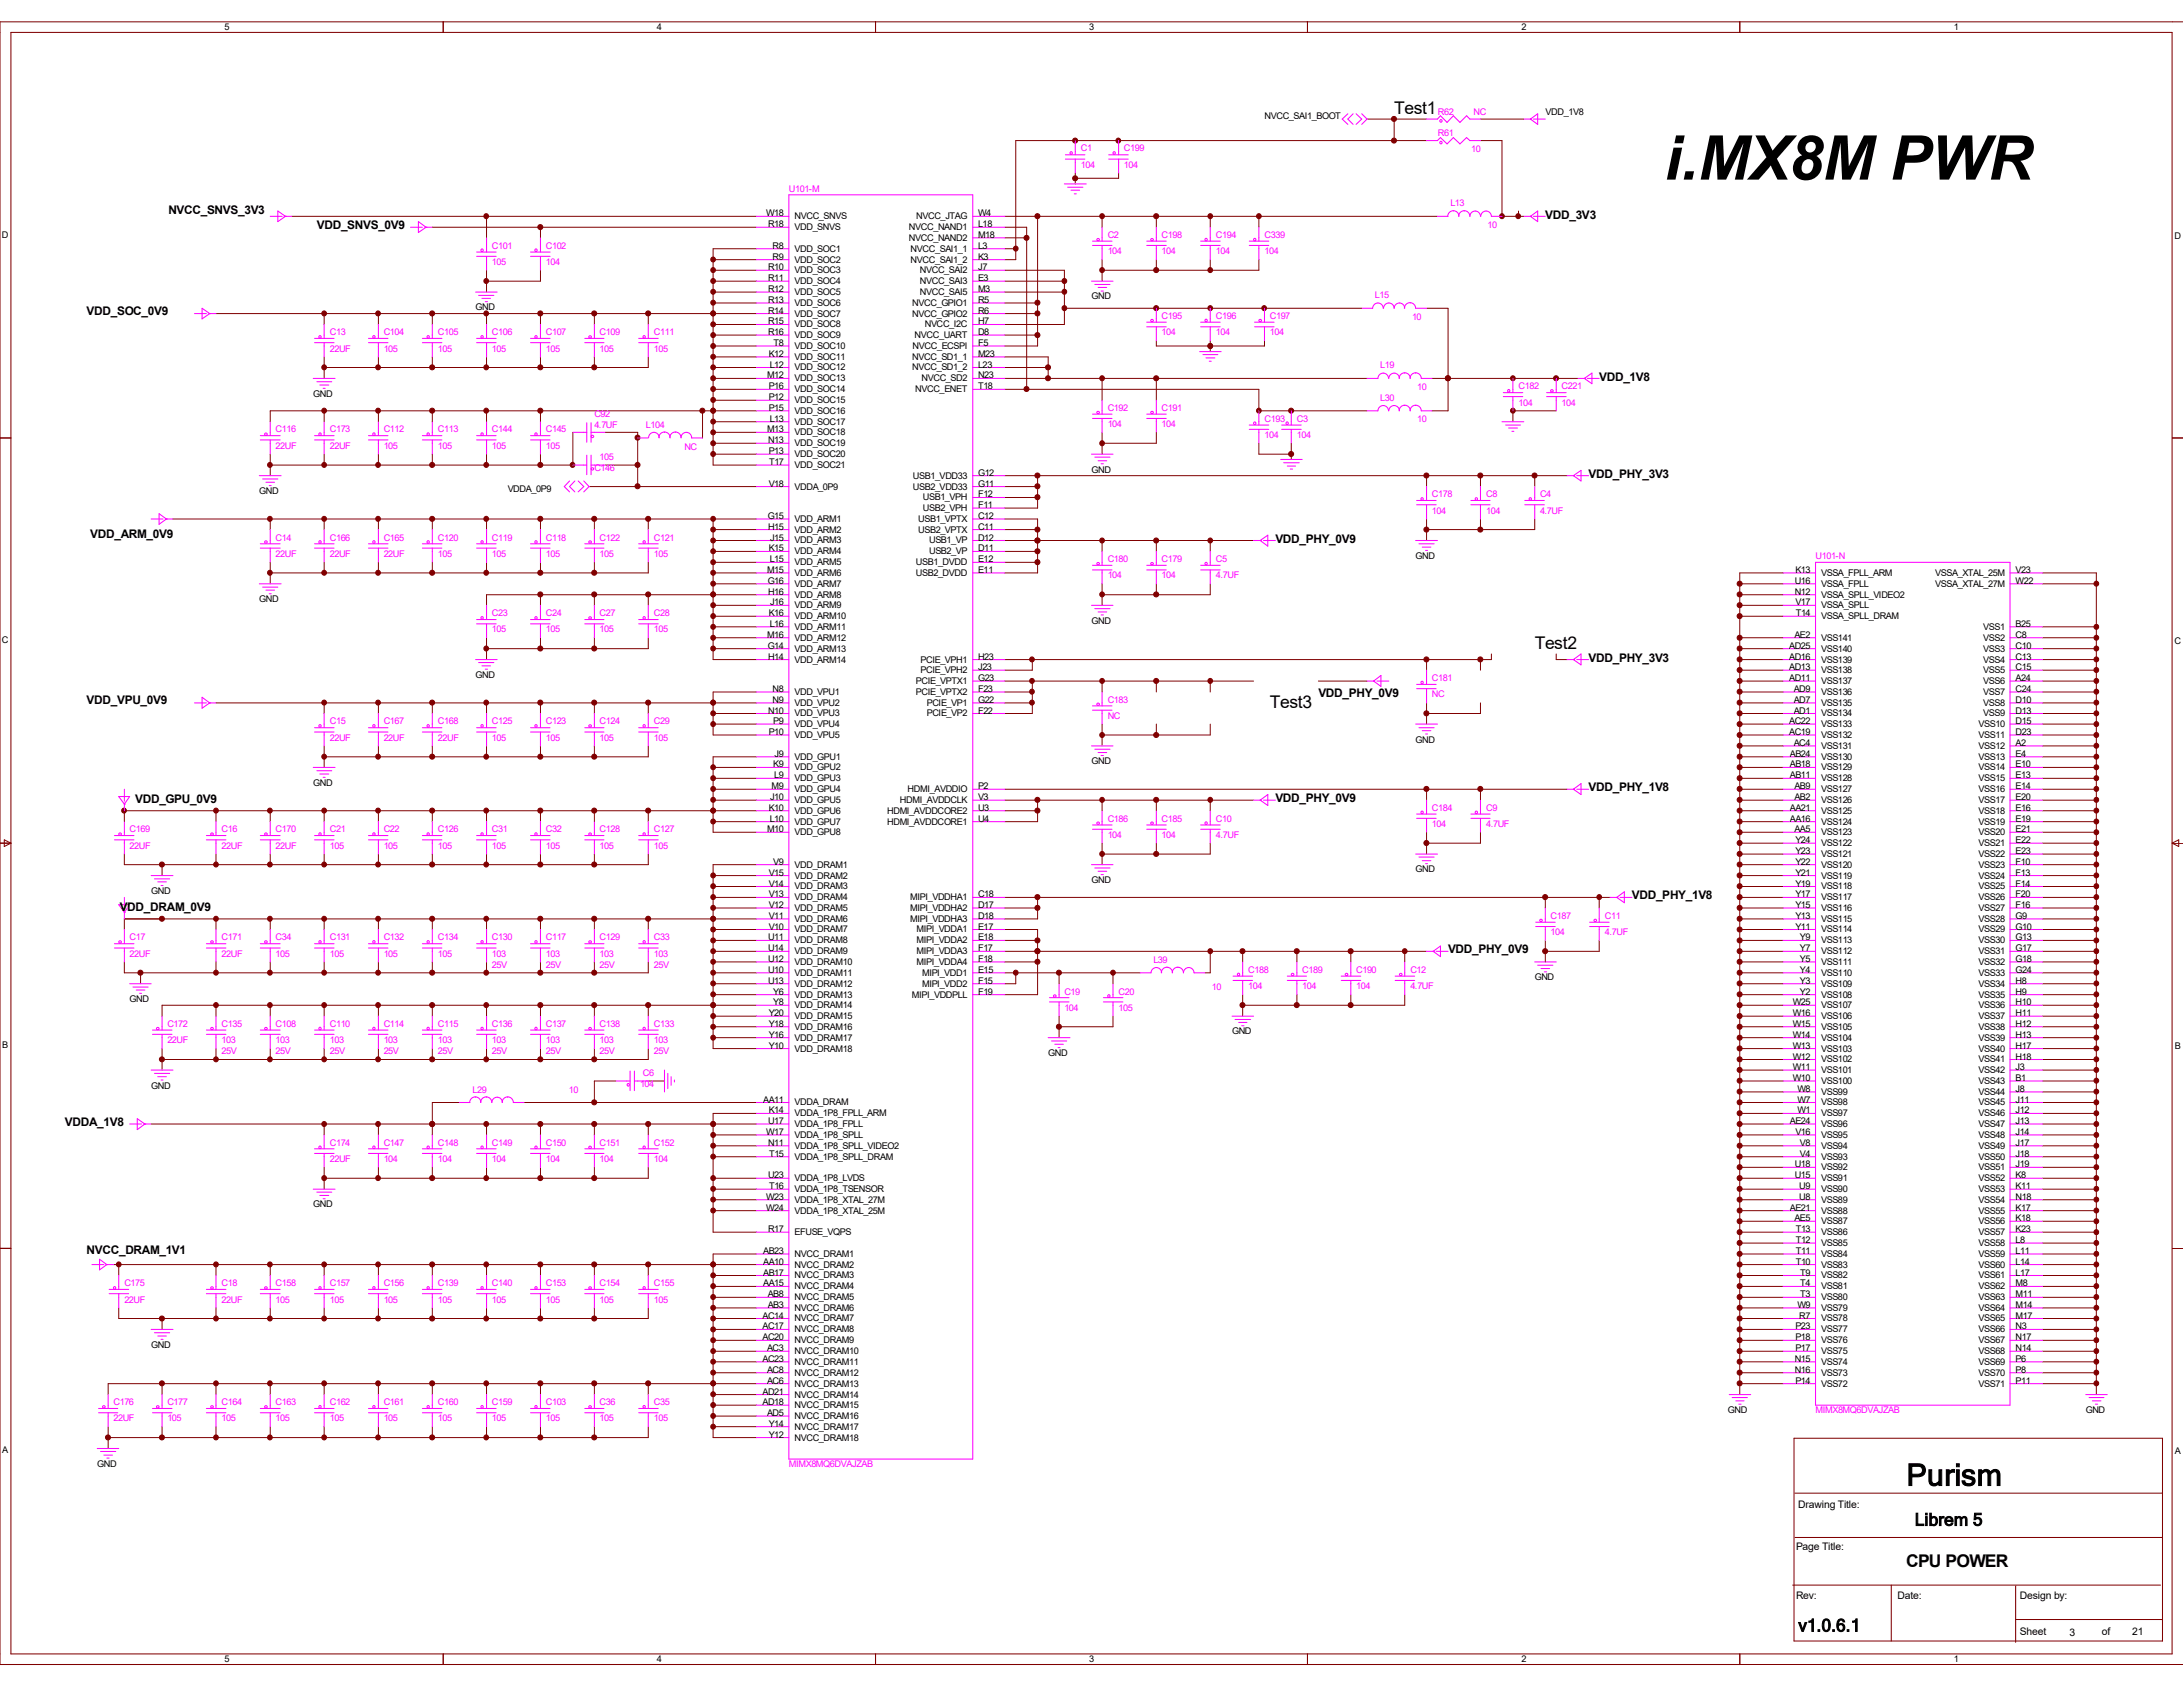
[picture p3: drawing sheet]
<svg xmlns="http://www.w3.org/2000/svg" width="279mm" height="216mm" viewBox="0 0 279 216" stroke-linecap="round" stroke-linejoin="round" font-family="sans-serif">
<defs><g id="words">
<text font-size="7.9" x="213" y="23">i.MX8M PWR</text>
<text font-size="3.9" x="244" y="190.1">Purism</text>
<g font-size="2.2">
<text x="178.4" y="14.6">Test1</text>
<text x="196.4" y="83">Test2</text>
<text x="162.5" y="90.6">Test3</text>
<text x="245.1" y="195.2">Librem 5</text>
<text x="244" y="200.6">CPU POWER</text>
<text x="230.2" y="208.8">v1.0.6.1</text>
</g>
<g font-size="1.5">
<text x="21.5" y="27.4">NVCC_SNVS_3V3</text>
<text x="40.6" y="29.3">VDD_SNVS_0V9</text>
<text x="197.8" y="28">VDD_3V3</text>
<text x="11.1" y="40.3">VDD_SOC_0V9</text>
<text x="204.7" y="48.7">VDD_1V8</text>
<text x="203.3" y="61.2">VDD_PHY_3V3</text>
<text x="11.6" y="68.8">VDD_ARM_0V9</text>
<text x="163.2" y="69.5">VDD_PHY_0V9</text>
<text x="168.7" y="89.2">VDD_PHY_0V9</text>
<text x="203.3" y="84.7">VDD_PHY_3V3</text>
<text x="11.1" y="90.1">VDD_VPU_0V9</text>
<text x="203.3" y="101.3">VDD_PHY_1V8</text>
<text x="17.3" y="102.7">VDD_GPU_0V9</text>
<text x="163.2" y="102.7">VDD_PHY_0V9</text>
<text x="15.3" y="116.6">VDD_DRAM_0V9</text>
<text x="208.9" y="115.1">VDD_PHY_1V8</text>
<text x="185.3" y="122">VDD_PHY_0V9</text>
<text x="8.3" y="144.1">VDDA_1V8</text>
<text x="11.1" y="160.5">NVCC_DRAM_1V1</text>
</g>
<g font-size="1.3">
<text x="230.2" y="193">Drawing Title:</text>
<text x="229.9" y="198.4">Page Title:</text>
<text x="229.9" y="204.6">Rev:</text>
<text x="242.9" y="204.6">Date:</text>
<text x="258.5" y="209.2">Sheet</text>
<text x="258.5" y="204.6">Design by:</text>
<text x="264.9" y="209.3">3</text>
<text x="269" y="209.2">of</text>
<text x="272.9" y="209.2">21</text>
</g>
<g font-size="1.2">
<text x="28.7" y="3.9">5</text>
<text x="84.1" y="3.9">4</text>
<text x="139.4" y="3.9">3</text>
<text x="194.7" y="3.9">2</text>
<text x="250.1" y="3.9">1</text>
<text x="161.8" y="15.2">NVCC_SAI1_BOOT</text>
<text x="197.8" y="14.7">VDD_1V8</text>
<text x="98" y="27.7">W18</text>
<text x="98.3" y="29.1">R18</text>
<text x="101.7" y="29.5">VDD_SNVS</text>
<text x="101.7" y="28.1">NVCC_SNVS</text>
<text x="116.3" y="29.5">NVCC_NAND1</text>
<text x="117.3" y="28.1">NVCC_JTAG</text>
<text x="125.2" y="27.7">W4</text>
<text x="125.2" y="29.1">L18</text>
<text x=".3" y="30.4">D</text>
<text x="98.3" y="34.6">R10</text>
<text x="98.3" y="36">R11</text>
<text x="98.9" y="31.8">R8</text>
<text x="98.9" y="33.2">R9</text>
<text x="101.7" y="32.2">VDD_SOC1</text>
<text x="101.7" y="33.6">VDD_SOC2</text>
<text x="101.7" y="35">VDD_SOC3</text>
<text x="116.3" y="30.8">NVCC_NAND2</text>
<text x="116.5" y="32.2">NVCC_SAI1_1</text>
<text x="116.5" y="33.6">NVCC_SAI1_2</text>
<text x="117.7" y="35">NVCC_SAI2</text>
<text x="125.2" y="31.8">L3</text>
<text x="125.2" y="33.2">K3</text>
<text x="125.2" y="30.4">M18</text>
<text x="125.2" y="34.6">J7</text>
<text x="125.2" y="36">E3</text>
<text x="278.3" y="30.6">D</text>
<text x="60.9" y="39.7">GND</text>
<text x="98.3" y="37.4">R12</text>
<text x="98.3" y="38.8">R13</text>
<text x="98.3" y="40.1">R14</text>
<text x="98.3" y="41.5">R15</text>
<text x="101.7" y="36.4">VDD_SOC4</text>
<text x="101.7" y="37.8">VDD_SOC5</text>
<text x="101.7" y="39.2">VDD_SOC6</text>
<text x="101.7" y="40.5">VDD_SOC7</text>
<text x="101.7" y="41.9">VDD_SOC8</text>
<text x="116.8" y="40.5">NVCC_GPIO2</text>
<text x="116.8" y="39.2">NVCC_GPIO1</text>
<text x="117.7" y="37.8">NVCC_SAI5</text>
<text x="117.7" y="36.4">NVCC_SAI3</text>
<text x="118.4" y="41.9">NVCC_I2C</text>
<text x="125.2" y="40.1">R6</text>
<text x="125.2" y="38.8">R5</text>
<text x="125.2" y="37.4">M3</text>
<text x="125.2" y="41.5">H7</text>
<text x="139.7" y="38.3">GND</text>
<text x="98.3" y="42.9">R16</text>
<text x="98.4" y="45.7">K12</text>
<text x="98.5" y="47">L12</text>
<text x="99" y="44.3">T8</text>
<text x="101.7" y="43.3">VDD_SOC9</text>
<text x="101.7" y="44.7">VDD_SOC10</text>
<text x="101.7" y="46.1">VDD_SOC11</text>
<text x="101.7" y="47.4">VDD_SOC12</text>
<text x="116.8" y="47.4">NVCC_SD1_2</text>
<text x="116.8" y="46.1">NVCC_SD1_1</text>
<text x="116.8" y="44.7">NVCC_ECSPI</text>
<text x="117.1" y="43.3">NVCC_UART</text>
<text x="125.2" y="47">L23</text>
<text x="125.2" y="44.3">F5</text>
<text x="125.2" y="42.9">D8</text>
<text x="125.2" y="45.7">M23</text>
<text x="40.1" y="50.8">GND</text>
<text x="98.2" y="48.4">M12</text>
<text x="98.4" y="51.2">P12</text>
<text x="98.4" y="49.8">P16</text>
<text x="98.4" y="52.6">P15</text>
<text x="98.5" y="54">L13</text>
<text x="101.7" y="48.8">VDD_SOC13</text>
<text x="101.7" y="51.6">VDD_SOC15</text>
<text x="101.7" y="50.2">VDD_SOC14</text>
<text x="101.7" y="53">VDD_SOC16</text>
<text x="117.1" y="50.2">NVCC_ENET</text>
<text x="117.9" y="48.8">NVCC_SD2</text>
<text x="125.2" y="49.8">T18</text>
<text x="125.2" y="48.4">N23</text>
<text x="98.2" y="55.3">M13</text>
<text x="98.3" y="56.7">N13</text>
<text x="98.4" y="58.1">P13</text>
<text x="98.4" y="59.5">T17</text>
<text x="101.7" y="57.1">VDD_SOC19</text>
<text x="101.7" y="54.4">VDD_SOC17</text>
<text x="101.7" y="59.9">VDD_SOC21</text>
<text x="101.7" y="58.5">VDD_SOC20</text>
<text x="101.7" y="55.7">VDD_SOC18</text>
<text x="33.2" y="63.2">GND</text>
<text x="65" y="62.9">VDDA_0P9</text>
<text x="98.4" y="62.3">V18</text>
<text x="101.7" y="62.7">VDDA_0P9</text>
<text x="116.8" y="61.3">USB1_VDD33</text>
<text x="116.8" y="62.7">USB2_VDD33</text>
<text x="118.1" y="64.1">USB1_VPH</text>
<text x="118.1" y="65.4">USB2_VPH</text>
<text x="125.2" y="60.9">G12</text>
<text x="125.2" y="62.3">G11</text>
<text x="125.2" y="63.7">F12</text>
<text x="125.2" y="65">F11</text>
<text x="139.7" y="60.5">GND</text>
<text x="98.3" y="66.4">G15</text>
<text x="98.3" y="67.8">H15</text>
<text x="98.4" y="70.6">K15</text>
<text x="98.5" y="72">L15</text>
<text x="98.6" y="69.2">J15</text>
<text x="101.7" y="66.8">VDD_ARM1</text>
<text x="101.7" y="68.2">VDD_ARM2</text>
<text x="101.7" y="69.6">VDD_ARM3</text>
<text x="101.7" y="71">VDD_ARM4</text>
<text x="117.5" y="66.8">USB1_VPTX</text>
<text x="117.5" y="68.2">USB2_VPTX</text>
<text x="118.9" y="69.6">USB1_VP</text>
<text x="118.9" y="71">USB2_VP</text>
<text x="125.2" y="72">E12</text>
<text x="125.2" y="69.2">D12</text>
<text x="125.2" y="70.6">D11</text>
<text x="125.2" y="66.4">C12</text>
<text x="125.2" y="67.8">C11</text>
<text x="181.2" y="71.5">GND</text>
<text x="33.2" y="77">GND</text>
<text x="98.2" y="73.3">M15</text>
<text x="98.3" y="74.7">G16</text>
<text x="98.3" y="76.1">H16</text>
<text x="98.6" y="77.5">J16</text>
<text x="101.7" y="72.3">VDD_ARM5</text>
<text x="101.7" y="73.7">VDD_ARM6</text>
<text x="101.7" y="75.1">VDD_ARM7</text>
<text x="101.7" y="76.5">VDD_ARM8</text>
<text x="101.7" y="77.9">VDD_ARM9</text>
<text x="117.2" y="72.3">USB1_DVDD</text>
<text x="117.2" y="73.7">USB2_DVDD</text>
<text x="125.2" y="73.3">E11</text>
<text x="229.7" y="74.7">U16</text>
<text x="229.7" y="76.1">N12</text>
<text x="229.8" y="73.3">K13</text>
<text x="229.8" y="77.5">V17</text>
<text x="233.1" y="75.1">VSSA_FPLL</text>
<text x="233.1" y="73.7">VSSA_FPLL_ARM</text>
<text x="233.1" y="76.5">VSSA_SPLL_VIDEO2</text>
<text x="233.1" y="77.9">VSSA_SPLL</text>
<text x="247.7" y="73.7">VSSA_XTAL_25M</text>
<text x="247.7" y="75.1">VSSA_XTAL_27M</text>
<text x="258" y="73.3">V23</text>
<text x="258" y="74.7">W22</text>
<text x=".3" y="82.3">C</text>
<text x="98.2" y="81.6">M16</text>
<text x="98.3" y="83">G14</text>
<text x="98.4" y="78.9">K16</text>
<text x="98.5" y="80.2">L16</text>
<text x="101.7" y="79.2">VDD_ARM10</text>
<text x="101.7" y="80.6">VDD_ARM11</text>
<text x="101.7" y="82">VDD_ARM12</text>
<text x="101.7" y="83.4">VDD_ARM13</text>
<text x="139.7" y="79.8">GND</text>
<text x="229" y="83">AD25</text>
<text x="229.7" y="81.6">AE2</text>
<text x="229.8" y="78.9">T14</text>
<text x="233.1" y="79.2">VSSA_SPLL_DRAM</text>
<text x="233.1" y="83.4">VSS140</text>
<text x="233.1" y="82">VSS141</text>
<text x="253.8" y="80.6">VSS1</text>
<text x="253.8" y="82">VSS2</text>
<text x="253.8" y="83.4">VSS3</text>
<text x="258" y="80.2">B25</text>
<text x="258" y="81.6">C8</text>
<text x="258" y="83">C10</text>
<text x="278.3" y="82.4">C</text>
<text x="60.9" y="86.7">GND</text>
<text x="98.3" y="84.4">H14</text>
<text x="98.9" y="88.6">N8</text>
<text x="98.9" y="90">N9</text>
<text x="101.7" y="88.9">VDD_VPU1</text>
<text x="101.7" y="84.8">VDD_ARM14</text>
<text x="117.2" y="87.5">PCIE_VPTX1</text>
<text x="117.2" y="88.9">PCIE_VPTX2</text>
<text x="117.8" y="86.1">PCIE_VPH2</text>
<text x="117.8" y="84.8">PCIE_VPH1</text>
<text x="125.2" y="85.8">J23</text>
<text x="125.2" y="84.4">H23</text>
<text x="125.2" y="87.2">G23</text>
<text x="125.2" y="90">G22</text>
<text x="125.2" y="88.6">F23</text>
<text x="229" y="87.2">AD11</text>
<text x="229" y="85.8">AD13</text>
<text x="229" y="84.4">AD16</text>
<text x="229.6" y="90">AD7</text>
<text x="229.6" y="88.6">AD9</text>
<text x="233.1" y="88.9">VSS136</text>
<text x="233.1" y="87.5">VSS137</text>
<text x="233.1" y="86.1">VSS138</text>
<text x="233.1" y="84.8">VSS139</text>
<text x="253.8" y="84.8">VSS4</text>
<text x="253.8" y="86.1">VSS5</text>
<text x="253.8" y="87.5">VSS6</text>
<text x="253.8" y="88.9">VSS7</text>
<text x="258" y="84.4">C13</text>
<text x="258" y="85.8">C15</text>
<text x="258" y="87.2">A24</text>
<text x="258" y="88.6">C24</text>
<text x="258" y="90">D10</text>
<text x="98.3" y="91.3">N10</text>
<text x="98.4" y="94.1">P10</text>
<text x="99" y="92.7">P9</text>
<text x="101.7" y="90.3">VDD_VPU2</text>
<text x="101.7" y="91.7">VDD_VPU3</text>
<text x="101.7" y="93">VDD_VPU4</text>
<text x="101.7" y="94.4">VDD_VPU5</text>
<text x="118.6" y="90.3">PCIE_VP1</text>
<text x="118.6" y="91.7">PCIE_VP2</text>
<text x="125.2" y="91.3">F22</text>
<text x="181.2" y="95">GND</text>
<text x="229" y="94.1">AC19</text>
<text x="229" y="92.7">AC22</text>
<text x="229.6" y="95.5">AC4</text>
<text x="229.6" y="91.3">AD1</text>
<text x="233.1" y="95.8">VSS131</text>
<text x="233.1" y="94.4">VSS132</text>
<text x="233.1" y="93">VSS133</text>
<text x="233.1" y="91.7">VSS134</text>
<text x="233.1" y="90.3">VSS135</text>
<text x="253.2" y="93">VSS10</text>
<text x="253.2" y="94.4">VSS11</text>
<text x="253.2" y="95.8">VSS12</text>
<text x="253.8" y="90.3">VSS8</text>
<text x="253.8" y="91.7">VSS9</text>
<text x="258" y="91.3">D13</text>
<text x="258" y="92.7">D15</text>
<text x="258" y="94.1">D23</text>
<text x="258" y="95.5">A2</text>
<text x="40.1" y="100.6">GND</text>
<text x="98.8" y="101">M9</text>
<text x="99" y="98.2">K9</text>
<text x="99.1" y="99.6">L9</text>
<text x="99.1" y="96.9">J9</text>
<text x="101.7" y="97.2">VDD_GPU1</text>
<text x="101.7" y="98.6">VDD_GPU2</text>
<text x="101.7" y="100">VDD_GPU3</text>
<text x="101.7" y="101.4">VDD_GPU4</text>
<text x="116.2" y="101.4">HDMI_AVDDIO</text>
<text x="125.2" y="101">P2</text>
<text x="139.7" y="97.8">GND</text>
<text x="229.1" y="99.6">AB11</text>
<text x="229.1" y="98.2">AB18</text>
<text x="229.1" y="96.9">AB24</text>
<text x="229.7" y="101">AB9</text>
<text x="233.1" y="101.4">VSS127</text>
<text x="233.1" y="100">VSS128</text>
<text x="233.1" y="98.6">VSS129</text>
<text x="233.1" y="97.2">VSS130</text>
<text x="253.2" y="97.2">VSS13</text>
<text x="253.2" y="98.6">VSS14</text>
<text x="253.2" y="100">VSS15</text>
<text x="253.2" y="101.4">VSS16</text>
<text x="258" y="96.9">E4</text>
<text x="258" y="98.2">E10</text>
<text x="258" y="99.6">E13</text>
<text x="258" y="101">E14</text>
<text x="98.2" y="106.5">M10</text>
<text x="98.4" y="103.8">K10</text>
<text x="98.5" y="105.2">L10</text>
<text x="98.6" y="102.4">J10</text>
<text x="101.7" y="102.8">VDD_GPU5</text>
<text x="101.7" y="104.1">VDD_GPU6</text>
<text x="101.7" y="105.5">VDD_GPU7</text>
<text x="101.7" y="106.9">VDD_GPU8</text>
<text x="113.5" y="104.1">HDMI_AVDDCORE2</text>
<text x="113.5" y="105.5">HDMI_AVDDCORE1</text>
<text x="115.2" y="102.8">HDMI_AVDDCLK</text>
<text x="125.2" y="103.8">U3</text>
<text x="125.2" y="105.2">U4</text>
<text x="125.2" y="102.4">V3</text>
<text x="229.1" y="105.2">AA16</text>
<text x="229.1" y="103.8">AA21</text>
<text x="229.7" y="106.5">AA5</text>
<text x="229.7" y="102.4">AB2</text>
<text x="229.8" y="107.9">Y24</text>
<text x="233.1" y="106.9">VSS123</text>
<text x="233.1" y="105.5">VSS124</text>
<text x="233.1" y="104.1">VSS125</text>
<text x="233.1" y="102.8">VSS126</text>
<text x="253.2" y="104.1">VSS18</text>
<text x="253.2" y="105.5">VSS19</text>
<text x="253.2" y="106.9">VSS20</text>
<text x="253.2" y="102.8">VSS17</text>
<text x="258" y="103.8">E16</text>
<text x="258" y="105.2">E19</text>
<text x="258" y="106.5">E21</text>
<text x="258" y="107.9">E22</text>
<text x="258" y="102.4">E20</text>
<text x="98.4" y="112.1">V15</text>
<text x="98.4" y="113.5">V14</text>
<text x="99" y="110.7">V9</text>
<text x="101.7" y="111">VDD_DRAM1</text>
<text x="101.7" y="112.4">VDD_DRAM2</text>
<text x="101.7" y="113.8">VDD_DRAM3</text>
<text x="139.7" y="113">GND</text>
<text x="181.2" y="111.6">GND</text>
<text x="229.8" y="113.5">Y19</text>
<text x="229.8" y="112.1">Y21</text>
<text x="229.8" y="110.7">Y22</text>
<text x="229.8" y="109.3">Y23</text>
<text x="233.1" y="113.8">VSS118</text>
<text x="233.1" y="112.4">VSS119</text>
<text x="233.1" y="111">VSS120</text>
<text x="233.1" y="109.7">VSS121</text>
<text x="233.1" y="108.3">VSS122</text>
<text x="253.2" y="108.3">VSS21</text>
<text x="253.2" y="109.7">VSS22</text>
<text x="253.2" y="111">VSS23</text>
<text x="253.2" y="112.4">VSS24</text>
<text x="253.2" y="113.8">VSS25</text>
<text x="258" y="109.3">E23</text>
<text x="258" y="110.7">F10</text>
<text x="258" y="112.1">F13</text>
<text x="258" y="113.5">F14</text>
<text x="19.3" y="114.4">GND</text>
<text x="98.4" y="114.9">V13</text>
<text x="98.4" y="116.2">V12</text>
<text x="98.4" y="117.6">V11</text>
<text x="98.4" y="119">V10</text>
<text x="101.7" y="115.2">VDD_DRAM4</text>
<text x="101.7" y="116.6">VDD_DRAM5</text>
<text x="101.7" y="118">VDD_DRAM6</text>
<text x="101.7" y="119.3">VDD_DRAM7</text>
<text x="116.5" y="118">MIPI_VDDHA3</text>
<text x="116.5" y="116.6">MIPI_VDDHA2</text>
<text x="116.5" y="115.2">MIPI_VDDHA1</text>
<text x="117.3" y="119.3">MIPI_VDDA1</text>
<text x="125.2" y="117.6">D18</text>
<text x="125.2" y="116.2">D17</text>
<text x="125.2" y="114.9">C18</text>
<text x="125.2" y="119">E17</text>
<text x="229.8" y="119">Y11</text>
<text x="229.8" y="117.6">Y13</text>
<text x="229.8" y="116.2">Y15</text>
<text x="229.8" y="114.9">Y17</text>
<text x="233.1" y="119.3">VSS114</text>
<text x="233.1" y="118">VSS115</text>
<text x="233.1" y="116.6">VSS116</text>
<text x="233.1" y="115.2">VSS117</text>
<text x="253.2" y="116.6">VSS27</text>
<text x="253.2" y="118">VSS28</text>
<text x="253.2" y="119.3">VSS29</text>
<text x="253.2" y="115.2">VSS26</text>
<text x="258" y="116.2">F16</text>
<text x="258" y="117.6">G9</text>
<text x="258" y="119">G10</text>
<text x="258" y="114.9">F20</text>
<text x="98.3" y="120.4">U11</text>
<text x="98.3" y="121.8">U14</text>
<text x="98.3" y="123.1">U12</text>
<text x="98.3" y="124.5">U10</text>
<text x="98.3" y="125.9">U13</text>
<text x="101.7" y="120.7">VDD_DRAM8</text>
<text x="101.7" y="122.1">VDD_DRAM9</text>
<text x="101.7" y="123.5">VDD_DRAM10</text>
<text x="101.7" y="124.9">VDD_DRAM11</text>
<text x="117.3" y="120.7">MIPI_VDDA2</text>
<text x="117.3" y="122.1">MIPI_VDDA3</text>
<text x="117.3" y="123.5">MIPI_VDDA4</text>
<text x="118" y="124.9">MIPI_VDD1</text>
<text x="125.2" y="120.4">E18</text>
<text x="125.2" y="121.8">F17</text>
<text x="125.2" y="123.1">F18</text>
<text x="125.2" y="124.5">E15</text>
<text x="125.2" y="125.9">F15</text>
<text x="196.4" y="125.5">GND</text>
<text x="230.4" y="125.9">Y3</text>
<text x="230.4" y="124.5">Y4</text>
<text x="230.4" y="123.1">Y5</text>
<text x="230.4" y="121.8">Y7</text>
<text x="230.4" y="120.4">Y9</text>
<text x="233.1" y="124.9">VSS110</text>
<text x="233.1" y="123.5">VSS111</text>
<text x="233.1" y="122.1">VSS112</text>
<text x="233.1" y="120.7">VSS113</text>
<text x="253.2" y="120.7">VSS30</text>
<text x="253.2" y="122.1">VSS31</text>
<text x="253.2" y="123.5">VSS32</text>
<text x="253.2" y="124.9">VSS33</text>
<text x="258" y="120.4">G13</text>
<text x="258" y="121.8">G17</text>
<text x="258" y="123.1">G18</text>
<text x="258" y="124.5">G24</text>
<text x="258" y="125.9">H8</text>
<text x="16.6" y="128.2">GND</text>
<text x="98.4" y="130">Y20</text>
<text x="98.4" y="131.4">Y18</text>
<text x="99" y="128.7">Y8</text>
<text x="99" y="127.3">Y6</text>
<text x="101.7" y="129">VDD_DRAM14</text>
<text x="101.7" y="127.7">VDD_DRAM13</text>
<text x="101.7" y="130.4">VDD_DRAM15</text>
<text x="101.7" y="131.8">VDD_DRAM16</text>
<text x="101.7" y="126.3">VDD_DRAM12</text>
<text x="116.7" y="127.7">MIPI_VDDPLL</text>
<text x="118" y="126.3">MIPI_VDD2</text>
<text x="125.2" y="127.3">F19</text>
<text x="229.4" y="131.4">W15</text>
<text x="229.4" y="130">W16</text>
<text x="229.4" y="128.7">W25</text>
<text x="230.4" y="127.3">Y2</text>
<text x="233.1" y="131.8">VSS105</text>
<text x="233.1" y="130.4">VSS106</text>
<text x="233.1" y="129">VSS107</text>
<text x="233.1" y="127.7">VSS108</text>
<text x="233.1" y="126.3">VSS109</text>
<text x="253.2" y="126.3">VSS34</text>
<text x="253.2" y="127.7">VSS35</text>
<text x="253.2" y="129">VSS36</text>
<text x="253.2" y="130.4">VSS37</text>
<text x="253.2" y="131.8">VSS38</text>
<text x="258" y="127.3">H9</text>
<text x="258" y="128.7">H10</text>
<text x="258" y="130">H11</text>
<text x="258" y="131.4">H12</text>
<text x=".3" y="134.2">B</text>
<text x="98.4" y="132.8">Y16</text>
<text x="98.4" y="134.2">Y10</text>
<text x="101.7" y="133.2">VDD_DRAM17</text>
<text x="101.7" y="134.6">VDD_DRAM18</text>
<text x="134.2" y="135.2">GND</text>
<text x="157.7" y="132.4">GND</text>
<text x="229.4" y="136.9">W11</text>
<text x="229.4" y="135.6">W12</text>
<text x="229.4" y="134.2">W13</text>
<text x="229.4" y="132.8">W14</text>
<text x="233.1" y="137.3">VSS101</text>
<text x="233.1" y="136">VSS102</text>
<text x="233.1" y="134.6">VSS103</text>
<text x="233.1" y="133.2">VSS104</text>
<text x="253.2" y="133.2">VSS39</text>
<text x="253.2" y="134.6">VSS40</text>
<text x="253.2" y="136">VSS41</text>
<text x="253.2" y="137.3">VSS42</text>
<text x="258" y="132.8">H13</text>
<text x="258" y="134.2">H17</text>
<text x="258" y="135.6">H18</text>
<text x="258" y="136.9">J3</text>
<text x="278.3" y="134.3">B</text>
<text x="19.3" y="139.3">GND</text>
<text x="97.7" y="141.1">AA11</text>
<text x="98.3" y="143.8">U17</text>
<text x="98.4" y="142.5">K14</text>
<text x="101.7" y="141.5">VDDA_DRAM</text>
<text x="101.7" y="142.9">VDDA_1P8_FPLL_ARM</text>
<text x="229.1" y="143.8">AE24</text>
<text x="229.4" y="138.3">W10</text>
<text x="230" y="142.5">W1</text>
<text x="230" y="141.1">W7</text>
<text x="230" y="139.7">W8</text>
<text x="233.1" y="142.9">VSS97</text>
<text x="233.1" y="141.5">VSS98</text>
<text x="233.1" y="140.1">VSS99</text>
<text x="233.1" y="138.7">VSS100</text>
<text x="253.2" y="138.7">VSS43</text>
<text x="253.2" y="140.1">VSS44</text>
<text x="253.2" y="141.5">VSS45</text>
<text x="253.2" y="142.9">VSS46</text>
<text x="258" y="138.3">B1</text>
<text x="258" y="139.7">J8</text>
<text x="258" y="141.1">J11</text>
<text x="258" y="142.5">J12</text>
<text x="258" y="143.8">J13</text>
<text x="98" y="145.2">W17</text>
<text x="98.3" y="146.6">N11</text>
<text x="98.4" y="148">T15</text>
<text x="101.7" y="144.2">VDDA_1P8_FPLL</text>
<text x="101.7" y="145.6">VDDA_1P8_SPLL</text>
<text x="101.7" y="148.4">VDDA_1P8_SPLL_DRAM</text>
<text x="101.7" y="147">VDDA_1P8_SPLL_VIDEO2</text>
<text x="229.7" y="149.4">U18</text>
<text x="229.8" y="145.2">V16</text>
<text x="230.4" y="148">V4</text>
<text x="230.4" y="146.6">V8</text>
<text x="233.1" y="149.8">VSS92</text>
<text x="233.1" y="148.4">VSS93</text>
<text x="233.1" y="147">VSS94</text>
<text x="233.1" y="145.6">VSS95</text>
<text x="233.1" y="144.2">VSS96</text>
<text x="253.2" y="144.2">VSS47</text>
<text x="253.2" y="145.6">VSS48</text>
<text x="253.2" y="147">VSS49</text>
<text x="253.2" y="148.4">VSS50</text>
<text x="253.2" y="149.8">VSS51</text>
<text x="258" y="145.2">J14</text>
<text x="258" y="146.6">J17</text>
<text x="258" y="148">J18</text>
<text x="258" y="149.4">J19</text>
<text x="40.1" y="154.5">GND</text>
<text x="98" y="154.9">W24</text>
<text x="98" y="153.5">W23</text>
<text x="98.3" y="150.8">U23</text>
<text x="98.4" y="152.2">T16</text>
<text x="101.7" y="155.3">VDDA_1P8_XTAL_25M</text>
<text x="101.7" y="153.9">VDDA_1P8_XTAL_27M</text>
<text x="101.7" y="151.2">VDDA_1P8_LVDS</text>
<text x="101.7" y="152.6">VDDA_1P8_TSENSOR</text>
<text x="229.1" y="154.9">AE21</text>
<text x="229.7" y="150.8">U15</text>
<text x="230.3" y="153.5">U8</text>
<text x="230.3" y="152.2">U9</text>
<text x="233.1" y="153.9">VSS89</text>
<text x="233.1" y="152.6">VSS90</text>
<text x="233.1" y="151.2">VSS91</text>
<text x="233.1" y="155.3">VSS88</text>
<text x="253.2" y="151.2">VSS52</text>
<text x="253.2" y="152.6">VSS53</text>
<text x="253.2" y="155.3">VSS55</text>
<text x="253.2" y="153.9">VSS54</text>
<text x="258" y="150.8">K8</text>
<text x="258" y="152.2">K11</text>
<text x="258" y="154.9">K17</text>
<text x="258" y="153.5">N18</text>
<text x="97.7" y="160.5">AB23</text>
<text x="97.7" y="161.8">AA10</text>
<text x="98.3" y="157.7">R17</text>
<text x="101.7" y="158.1">EFUSE_VQPS</text>
<text x="101.7" y="160.9">NVCC_DRAM1</text>
<text x="229.7" y="156.3">AE5</text>
<text x="229.8" y="161.8">T10</text>
<text x="229.8" y="160.5">T11</text>
<text x="229.8" y="159.1">T12</text>
<text x="229.8" y="157.7">T13</text>
<text x="233.1" y="160.9">VSS84</text>
<text x="233.1" y="159.5">VSS85</text>
<text x="233.1" y="158.1">VSS86</text>
<text x="233.1" y="156.7">VSS87</text>
<text x="253.2" y="156.7">VSS56</text>
<text x="253.2" y="158.1">VSS57</text>
<text x="253.2" y="159.5">VSS58</text>
<text x="253.2" y="160.9">VSS59</text>
<text x="258" y="156.3">K18</text>
<text x="258" y="157.7">K23</text>
<text x="258" y="159.1">L8</text>
<text x="258" y="160.5">L11</text>
<text x="258" y="161.8">L14</text>
<text x="97.7" y="163.2">AB17</text>
<text x="97.7" y="164.6">AA15</text>
<text x="98.3" y="166">AB8</text>
<text x="98.3" y="167.4">AB3</text>
<text x="101.7" y="166.4">NVCC_DRAM5</text>
<text x="101.7" y="167.8">NVCC_DRAM6</text>
<text x="101.7" y="163.6">NVCC_DRAM3</text>
<text x="101.7" y="165">NVCC_DRAM4</text>
<text x="101.7" y="162.2">NVCC_DRAM2</text>
<text x="230" y="167.4">W9</text>
<text x="230.4" y="166">T3</text>
<text x="230.4" y="164.6">T4</text>
<text x="230.4" y="163.2">T9</text>
<text x="233.1" y="167.8">VSS79</text>
<text x="233.1" y="166.4">VSS80</text>
<text x="233.1" y="165">VSS81</text>
<text x="233.1" y="163.6">VSS82</text>
<text x="233.1" y="162.2">VSS83</text>
<text x="253.2" y="162.2">VSS60</text>
<text x="253.2" y="163.6">VSS61</text>
<text x="253.2" y="165">VSS62</text>
<text x="253.2" y="166.4">VSS63</text>
<text x="253.2" y="167.8">VSS64</text>
<text x="258" y="163.2">L17</text>
<text x="258" y="164.6">M8</text>
<text x="258" y="166">M11</text>
<text x="258" y="167.4">M14</text>
<text x="19.3" y="172.5">GND</text>
<text x="97.6" y="171.5">AC20</text>
<text x="97.6" y="170.1">AC17</text>
<text x="97.6" y="168.7">AC14</text>
<text x="98.2" y="172.9">AC3</text>
<text x="101.7" y="173.3">NVCC_DRAM10</text>
<text x="101.7" y="171.9">NVCC_DRAM9</text>
<text x="101.7" y="170.5">NVCC_DRAM8</text>
<text x="101.7" y="169.1">NVCC_DRAM7</text>
<text x="229.8" y="172.9">P17</text>
<text x="229.8" y="171.5">P18</text>
<text x="229.8" y="170.1">P23</text>
<text x="230.3" y="168.7">R7</text>
<text x="233.1" y="173.3">VSS75</text>
<text x="233.1" y="171.9">VSS76</text>
<text x="233.1" y="170.5">VSS77</text>
<text x="233.1" y="169.1">VSS78</text>
<text x="253.2" y="169.1">VSS65</text>
<text x="253.2" y="170.5">VSS66</text>
<text x="253.2" y="173.3">VSS68</text>
<text x="253.2" y="171.9">VSS67</text>
<text x="258" y="168.7">M17</text>
<text x="258" y="170.1">N3</text>
<text x="258" y="172.9">N14</text>
<text x="258" y="171.5">N17</text>
<text x="97.6" y="178.5">AD21</text>
<text x="97.6" y="179.8">AD18</text>
<text x="97.6" y="174.3">AC23</text>
<text x="98.2" y="175.7">AC8</text>
<text x="98.2" y="177.1">AC6</text>
<text x="101.7" y="178.9">NVCC_DRAM14</text>
<text x="101.7" y="176.1">NVCC_DRAM12</text>
<text x="101.7" y="177.5">NVCC_DRAM13</text>
<text x="101.7" y="174.7">NVCC_DRAM11</text>
<text x="229.7" y="175.7">N16</text>
<text x="229.7" y="174.3">N15</text>
<text x="229.8" y="177.1">P14</text>
<text x="233.1" y="177.5">VSS72</text>
<text x="233.1" y="176.1">VSS73</text>
<text x="233.1" y="174.7">VSS74</text>
<text x="253.2" y="174.7">VSS69</text>
<text x="253.2" y="176.1">VSS70</text>
<text x="253.2" y="177.5">VSS71</text>
<text x="258" y="174.3">P6</text>
<text x="258" y="175.7">P8</text>
<text x="258" y="177.1">P11</text>
<text x="98.2" y="181.2">AD5</text>
<text x="98.4" y="182.6">Y14</text>
<text x="98.4" y="184">Y12</text>
<text x="101.7" y="183">NVCC_DRAM17</text>
<text x="101.7" y="184.4">NVCC_DRAM18</text>
<text x="101.7" y="181.6">NVCC_DRAM16</text>
<text x="101.7" y="180.2">NVCC_DRAM15</text>
<text x="221.1" y="180.8">GND</text>
<text x="267" y="180.8">GND</text>
<text x=".3" y="186">A</text>
<text x="12.4" y="187.7">GND</text>
<text x="278.3" y="186.1">A</text>
<text x="28.7" y="212.7">5</text>
<text x="84.1" y="212.7">4</text>
<text x="139.4" y="212.7">3</text>
<text x="194.7" y="212.7">2</text>
<text x="250.1" y="212.7">1</text>
</g>
<g font-size="1.2" fill="#f0f">
<text x="184" y="17.4">R61</text>
<text x="184" y="14.7">R62</text>
<text x="188.6" y="14.7">NC</text>
<text x="138.3" y="19.4">C1</text>
<text x="138.3" y="21.5">104</text>
<text x="143.8" y="19.4">C199</text>
<text x="143.8" y="21.5">104</text>
<text x="188.3" y="19.5">10</text>
<text x="101" y="24.5">U101-M</text>
<text x="185.6" y="26.4">L13</text>
<text x="190.4" y="29.2">10</text>
<text x="62.9" y="31.8">C101</text>
<text x="62.9" y="33.9">105</text>
<text x="69.8" y="31.8">C102</text>
<text x="69.8" y="33.9">104</text>
<text x="141.8" y="30.4">C2</text>
<text x="141.8" y="32.6">104</text>
<text x="148.7" y="30.4">C198</text>
<text x="148.7" y="32.6">104</text>
<text x="155.6" y="30.4">C194</text>
<text x="155.6" y="32.6">104</text>
<text x="161.8" y="30.4">C339</text>
<text x="161.8" y="32.6">104</text>
<text x="148.7" y="40.8">C195</text>
<text x="155.6" y="40.8">C196</text>
<text x="162.5" y="40.8">C197</text>
<text x="176" y="38.2">L15</text>
<text x="180.7" y="40.9">10</text>
<text x="42.2" y="42.9">C13</text>
<text x="42.2" y="45">22UF</text>
<text x="49.1" y="42.9">C104</text>
<text x="49.1" y="45">105</text>
<text x="56" y="42.9">C105</text>
<text x="56" y="45">105</text>
<text x="62.9" y="42.9">C106</text>
<text x="62.9" y="45">105</text>
<text x="69.8" y="42.9">C107</text>
<text x="69.8" y="45">105</text>
<text x="76.8" y="42.9">C109</text>
<text x="76.8" y="45">105</text>
<text x="83.7" y="42.9">C111</text>
<text x="83.7" y="45">105</text>
<text x="148.7" y="42.9">104</text>
<text x="155.6" y="42.9">104</text>
<text x="162.5" y="42.9">104</text>
<text x="176.7" y="47.2">L19</text>
<text x="76.1" y="53.4">C92</text>
<text x="141.8" y="52.6">C192</text>
<text x="148.7" y="52.6">C191</text>
<text x="161.8" y="54">C193</text>
<text x="166" y="54">C3</text>
<text x="176.7" y="51.3">L30</text>
<text x="181.4" y="49.9">10</text>
<text x="194.4" y="49.8">C182</text>
<text x="194.4" y="51.9">104</text>
<text x="199.9" y="49.8">C221</text>
<text x="199.9" y="51.9">104</text>
<text x="35.3" y="55.3">C116</text>
<text x="35.3" y="57.4">22UF</text>
<text x="42.2" y="55.3">C173</text>
<text x="42.2" y="57.4">22UF</text>
<text x="49.1" y="55.3">C112</text>
<text x="49.1" y="57.4">105</text>
<text x="56" y="55.3">C113</text>
<text x="56" y="57.4">105</text>
<text x="62.9" y="55.3">C144</text>
<text x="62.9" y="57.4">105</text>
<text x="69.8" y="55.3">C145</text>
<text x="69.8" y="57.4">105</text>
<text x="76.1" y="54.8">4.7UF</text>
<text x="76.8" y="58.9">105</text>
<text x="82.7" y="54.8">L104</text>
<text x="87.6" y="57.5">NC</text>
<text x="141.8" y="54.7">104</text>
<text x="148.7" y="54.7">104</text>
<text x="161.8" y="56">104</text>
<text x="166" y="56">104</text>
<text x="181.4" y="54.1">10</text>
<text x="76.1" y="60.3">C146</text>
<text x="183.3" y="63.7">C178</text>
<text x="183.3" y="65.7">104</text>
<text x="190.2" y="63.7">C8</text>
<text x="190.2" y="65.7">104</text>
<text x="197.1" y="63.7">C4</text>
<text x="197.1" y="65.7">4.7UF</text>
<text x="35.3" y="69.2">C14</text>
<text x="35.3" y="71.2">22UF</text>
<text x="42.2" y="69.2">C166</text>
<text x="42.2" y="71.2">22UF</text>
<text x="49.1" y="69.2">C165</text>
<text x="49.1" y="71.2">22UF</text>
<text x="56" y="69.2">C120</text>
<text x="56" y="71.2">105</text>
<text x="62.9" y="69.2">C119</text>
<text x="62.9" y="71.2">105</text>
<text x="69.8" y="69.2">C118</text>
<text x="69.8" y="71.2">105</text>
<text x="76.8" y="69.2">C122</text>
<text x="76.8" y="71.2">105</text>
<text x="83.7" y="69.2">C121</text>
<text x="83.7" y="71.2">105</text>
<text x="141.8" y="72">C180</text>
<text x="148.7" y="72">C179</text>
<text x="155.6" y="72">C5</text>
<text x="232.4" y="71.5">U101-N</text>
<text x="141.8" y="74">104</text>
<text x="148.7" y="74">104</text>
<text x="155.6" y="74">4.7UF</text>
<text x="62.9" y="78.9">C23</text>
<text x="62.9" y="80.9">105</text>
<text x="69.8" y="78.9">C24</text>
<text x="69.8" y="80.9">105</text>
<text x="76.8" y="78.9">C27</text>
<text x="76.8" y="80.9">105</text>
<text x="83.7" y="78.9">C28</text>
<text x="83.7" y="80.9">105</text>
<text x="141.8" y="90">C183</text>
<text x="183.3" y="87.2">C181</text>
<text x="183.3" y="89.2">NC</text>
<text x="42.2" y="92.7">C15</text>
<text x="42.2" y="94.8">22UF</text>
<text x="49.1" y="92.7">C167</text>
<text x="49.1" y="94.8">22UF</text>
<text x="56" y="92.7">C168</text>
<text x="56" y="94.8">22UF</text>
<text x="62.9" y="92.7">C125</text>
<text x="62.9" y="94.8">105</text>
<text x="69.8" y="92.7">C123</text>
<text x="69.8" y="94.8">105</text>
<text x="76.8" y="92.7">C124</text>
<text x="76.8" y="94.8">105</text>
<text x="83.7" y="92.7">C29</text>
<text x="83.7" y="94.8">105</text>
<text x="141.8" y="92">NC</text>
<text x="16.6" y="106.5">C169</text>
<text x="28.4" y="106.5">C16</text>
<text x="35.3" y="106.5">C170</text>
<text x="42.2" y="106.5">C21</text>
<text x="49.1" y="106.5">C22</text>
<text x="56" y="106.5">C126</text>
<text x="62.9" y="106.5">C31</text>
<text x="69.8" y="106.5">C32</text>
<text x="76.8" y="106.5">C128</text>
<text x="83.7" y="106.5">C127</text>
<text x="141.8" y="105.2">C186</text>
<text x="141.8" y="107.2">104</text>
<text x="148.7" y="105.2">C185</text>
<text x="148.7" y="107.2">104</text>
<text x="155.6" y="105.2">C10</text>
<text x="155.6" y="107.2">4.7UF</text>
<text x="183.3" y="103.8">C184</text>
<text x="183.3" y="105.8">104</text>
<text x="190.2" y="103.8">C9</text>
<text x="190.2" y="105.8">4.7UF</text>
<text x="16.6" y="108.6">22UF</text>
<text x="28.4" y="108.6">22UF</text>
<text x="35.3" y="108.6">22UF</text>
<text x="42.2" y="108.6">105</text>
<text x="49.1" y="108.6">105</text>
<text x="56" y="108.6">105</text>
<text x="62.9" y="108.6">105</text>
<text x="69.8" y="108.6">105</text>
<text x="76.8" y="108.6">105</text>
<text x="83.7" y="108.6">105</text>
<text x="198.5" y="117.6">C187</text>
<text x="198.5" y="119.7">104</text>
<text x="205.4" y="117.6">C11</text>
<text x="205.4" y="119.7">4.7UF</text>
<text x="16.6" y="120.4">C17</text>
<text x="16.6" y="122.4">22UF</text>
<text x="28.4" y="120.4">C171</text>
<text x="28.4" y="122.4">22UF</text>
<text x="35.3" y="120.4">C34</text>
<text x="35.3" y="122.4">105</text>
<text x="42.2" y="120.4">C131</text>
<text x="42.2" y="122.4">105</text>
<text x="49.1" y="120.4">C132</text>
<text x="49.1" y="122.4">105</text>
<text x="56" y="120.4">C134</text>
<text x="56" y="122.4">105</text>
<text x="62.9" y="120.4">C130</text>
<text x="62.9" y="123.8">25V</text>
<text x="62.9" y="122.4">103</text>
<text x="69.8" y="120.4">C117</text>
<text x="69.8" y="123.8">25V</text>
<text x="69.8" y="122.4">103</text>
<text x="76.8" y="120.4">C129</text>
<text x="76.8" y="123.8">25V</text>
<text x="76.8" y="122.4">103</text>
<text x="83.7" y="120.4">C33</text>
<text x="83.7" y="123.8">25V</text>
<text x="83.7" y="122.4">103</text>
<text x="147.6" y="123.2">L39</text>
<text x="159.8" y="124.5">C188</text>
<text x="166.7" y="124.5">C189</text>
<text x="173.6" y="124.5">C190</text>
<text x="180.5" y="124.5">C12</text>
<text x="21.4" y="131.4">C172</text>
<text x="28.4" y="131.4">C135</text>
<text x="35.3" y="131.4">C108</text>
<text x="42.2" y="131.4">C110</text>
<text x="49.1" y="131.4">C114</text>
<text x="56" y="131.4">C115</text>
<text x="62.9" y="131.4">C136</text>
<text x="69.8" y="131.4">C137</text>
<text x="76.8" y="131.4">C138</text>
<text x="83.7" y="131.4">C133</text>
<text x="136.2" y="127.3">C19</text>
<text x="136.2" y="129.3">104</text>
<text x="143.2" y="127.3">C20</text>
<text x="143.2" y="129.3">105</text>
<text x="155.1" y="126.7">10</text>
<text x="159.8" y="126.6">104</text>
<text x="166.7" y="126.6">104</text>
<text x="173.6" y="126.6">104</text>
<text x="180.5" y="126.6">4.7UF</text>
<text x="21.4" y="133.5">22UF</text>
<text x="28.4" y="134.9">25V</text>
<text x="28.4" y="133.5">103</text>
<text x="35.3" y="134.9">25V</text>
<text x="35.3" y="133.5">103</text>
<text x="42.2" y="134.9">25V</text>
<text x="42.2" y="133.5">103</text>
<text x="49.1" y="134.9">25V</text>
<text x="49.1" y="133.5">103</text>
<text x="56" y="134.9">25V</text>
<text x="56" y="133.5">103</text>
<text x="62.9" y="134.9">25V</text>
<text x="62.9" y="133.5">103</text>
<text x="69.8" y="134.9">25V</text>
<text x="69.8" y="133.5">103</text>
<text x="76.8" y="134.9">25V</text>
<text x="76.8" y="133.5">103</text>
<text x="82.3" y="137.8">C6</text>
<text x="83.7" y="134.9">25V</text>
<text x="83.7" y="133.5">103</text>
<text x="60.5" y="139.8">L29</text>
<text x="72.8" y="139.8">10</text>
<text x="81.9" y="139.1">104</text>
<text x="42.2" y="146.6">C174</text>
<text x="42.2" y="148.7">22UF</text>
<text x="49.1" y="146.6">C147</text>
<text x="49.1" y="148.7">104</text>
<text x="56" y="146.6">C148</text>
<text x="56" y="148.7">104</text>
<text x="62.9" y="146.6">C149</text>
<text x="62.9" y="148.7">104</text>
<text x="69.8" y="146.6">C150</text>
<text x="69.8" y="148.7">104</text>
<text x="76.8" y="146.6">C151</text>
<text x="76.8" y="148.7">104</text>
<text x="83.7" y="146.6">C152</text>
<text x="83.7" y="148.7">104</text>
<text x="15.9" y="164.6">C175</text>
<text x="15.9" y="166.7">22UF</text>
<text x="28.4" y="164.6">C18</text>
<text x="28.4" y="166.7">22UF</text>
<text x="35.3" y="164.6">C158</text>
<text x="35.3" y="166.7">105</text>
<text x="42.2" y="164.6">C157</text>
<text x="42.2" y="166.7">105</text>
<text x="49.1" y="164.6">C156</text>
<text x="49.1" y="166.7">105</text>
<text x="56" y="164.6">C139</text>
<text x="56" y="166.7">105</text>
<text x="62.9" y="164.6">C140</text>
<text x="62.9" y="166.7">105</text>
<text x="69.8" y="164.6">C153</text>
<text x="69.8" y="166.7">105</text>
<text x="76.8" y="164.6">C154</text>
<text x="76.8" y="166.7">105</text>
<text x="83.7" y="164.6">C155</text>
<text x="83.7" y="166.7">105</text>
<text x="14.5" y="179.8">C176</text>
<text x="21.4" y="179.8">C177</text>
<text x="28.4" y="179.8">C164</text>
<text x="35.3" y="179.8">C163</text>
<text x="42.2" y="179.8">C162</text>
<text x="49.1" y="179.8">C161</text>
<text x="56" y="179.8">C160</text>
<text x="62.9" y="179.8">C159</text>
<text x="69.8" y="179.8">C103</text>
<text x="76.8" y="179.8">C36</text>
<text x="83.7" y="179.8">C35</text>
<text x="14.5" y="181.9">22UF</text>
<text x="21.4" y="181.9">105</text>
<text x="28.4" y="181.9">105</text>
<text x="35.3" y="181.9">105</text>
<text x="42.2" y="181.9">105</text>
<text x="49.1" y="181.9">105</text>
<text x="56" y="181.9">105</text>
<text x="62.9" y="181.9">105</text>
<text x="69.8" y="181.9">105</text>
<text x="76.8" y="181.9">105</text>
<text x="83.7" y="181.9">105</text>
<text x="232.4" y="180.8">MIMX8MQ6DVAJZAB</text>
<text x="101" y="187.7">MIMX8MQ6DVAJZAB</text>
</g>
</g></defs>
<g fill="none" stroke="#800000" stroke-width=".13">
<path d="M1.4 4.1h276.6v207.6h-276.6zM56.7 2.8v1.3M112.1 2.8v1.3M137.6 18h.1M143.2 18h.1M167.3 2.8v1.3M175 15.2h7.6M178.4 15.2v2.8M182.6 18h-52.6v15.2h-1.4M189.5 18h2.7v9.7M189.5 15.2h5.5M222.7 2.8v1.3"/>
<path d="M279.4 2.8h-279.4v210.2h279.4M37.3 27.7h59.5M55.3 29.1h41.5M62.3 27.7v2.7M62.3 34.6v2.8M69.2 34.6v1.4h-6.9M69.2 29.1v1.3M91.3 34.6h5.5M91.3 36h5.5M91.3 38.8h5.5M91.3 37.4h5.5M91.3 33.2h5.5"/>
<path d="M96.8 31.8h-5.5v27.7h5.5M128.6 34.6h7.6v6.9h-7.6M128.6 36h7.6M128.6 27.7h55.4M128.6 29.1h2.8v20.7M128.6 38.8h4.2M128.6 37.4h7.6M128.6 31.8h1.4M128.6 30.4h2.8M132.8 27.7v16.6h-4.2M136.2 39.5h38.1M137.6 22.1v1.4"/>
<path d="M141.1 27.7v1.4M141.1 33.2v2.8M143.2 22.1v.7h-5.6M148 39.5h.1M148 27.7v1.4M148 33.2v1.4M154.9 39.5h.1M154.9 27.7v1.4M154.9 33.2v1.4M161.1 33.2v1.4h-20M161.1 27.7v1.4M161.8 39.5h.1"/>
<path d="M182.6 39.5h2.7v13.1h-2M192.2 27.7h.1M192.2 27.7h2.8M194.4 27.7h.1M194.4 27v.7M0 56h1.4M27.6 40.1h69.2M34.6 59.5h38.7M34.6 58.1v2.8M41.5 40.1v1.4M41.5 45.7v2.7M41.5 52.6v1.4"/>
<path d="M41.5 58.1v1.4M48.4 40.1v1.4M48.4 45.7v1.3M48.4 52.6v1.4M48.4 58.1v1.4M55.3 40.1v1.4M55.3 45.7v1.3M55.3 52.6v1.4M55.3 58.1v1.4M62.3 40.1v1.4M62.3 45.7v1.3M62.3 52.6v1.4"/>
<path d="M62.3 58.1v1.4M69.2 40.1v1.4M69.2 45.7v1.3M69.2 52.6v1.4M69.2 58.1v1.4M73.3 59.5h.1M73.3 55.3v4.2M76.1 40.1v1.4M76.1 45.7v1.3M77.5 59.5h4.1M77.5 55.3h4.1v7M81.6 56h.1"/>
<path d="M83 40.1v1.4M83 45.7v1.3h-41.5M89.9 52.6v3.4M91.3 52.6h.1M91.3 40.1h.1M91.3 56.7h5.5M91.3 47h5.5M91.3 51.2h5.5M91.3 54h5.5M91.3 49.8h5.5M91.3 55.3h5.5M91.3 48.4h5.5"/>
<path d="M91.3 58.1h5.5M91.3 45.7h5.5M91.3 44.3h5.5M91.3 42.9h5.5M91.3 41.5h5.5M96.8 52.6h-62.2v1.4M128.6 47h5.6M128.6 49.8h32.5v2.8M128.6 48.4h46.4M128.6 45.7h5.6v2.7M128.6 42.9h4.2M128.6 40.1h4.2"/>
<path d="M141.1 48.4v2.8M141.1 55.3v2.8M148 43.6v.7h13.8v-.7M148 48.4v2.8M148 55.3v1.4h-6.9M154.9 44.3h.1M154.9 43.6v1.4M161.1 52.6h.1M161.1 52.6h13.9M161.1 56.7v1.4h4.2M165.3 52.6h.1M165.3 56.7v2.1"/>
<path d="M183.3 48.4h18.6M185.3 48.4h.1M193.6 48.4h.1M193.6 52.6h.1M193.6 52.6h5.6M193.6 52.6v1.4M199.2 48.4h.1M278 56h1.4M22.1 66.4h74.7M34.6 66.4v1.4M34.6 72v2.7M41.5 66.4v1.4"/>
<path d="M41.5 72v1.3M48.4 66.4v1.4M48.4 72v1.3M55.3 66.4v1.4M55.3 72v1.3M62.3 66.4v1.4M62.3 72v1.3M69.2 66.4v1.4M69.2 72v1.3M69.2 76.1v1.4M75.4 62.3h21.4M76.1 66.4v1.4"/>
<path d="M76.1 72v1.3M76.1 76.1v1.4M83 72v1.3h-48.4M83 66.4v1.4M83 76.1v1.4M91.3 76.1h.1M91.3 66.4v18h5.5M91.3 74.7h5.5M91.3 73.3h5.5M91.3 67.8h5.5M91.3 69.2h5.5M91.3 70.6h5.5"/>
<path d="M91.3 72h5.5M91.3 77.5h5.5M91.3 78.9h5.5M96.8 76.1h-34.5v1.4M128.6 66.4h4.2v6.9h-4.2M128.6 67.8h4.2M128.6 69.2h31.8M128.6 70.6h4.2M128.6 72h4.2M128.6 60.9h72M128.6 62.3h4.2M128.6 63.7h4.2"/>
<path d="M132.8 69.2h.1M132.8 60.9v4.1h-4.2M141.1 69.2v1.4M141.1 74.7v2.8M148 69.2v1.4M148 74.7v1.4M154.9 69.2v1.4M154.9 74.7v1.4h-13.8M182.6 60.9v1.4M182.6 66.4v2.8M189.5 60.9v1.4M189.5 66.4v1.4"/>
<path d="M196.4 66.4v1.4h-13.8M196.4 60.9v1.4M222.7 74.7h5.5M222.7 76.1h5.5M222.7 77.5h5.5M222.7 78.9h5.5M228.2 73.3h-5.5v105.2M261.4 73.3h6.9v105.2M261.4 74.7h6.9M27.6 90h69.2M41.5 90v1.3M41.5 95.5v2.7"/>
<path d="M48.4 90v1.3M48.4 95.5v1.4M55.3 90v1.3M55.3 95.5v1.4M62.3 81.6v2.8M62.3 90v1.3M62.3 95.5v1.4M69.2 81.6v1.4M69.2 90v1.3M69.2 95.5v1.4M76.1 81.6v1.4M76.1 90v1.3"/>
<path d="M76.1 95.5v1.4M83 81.6v1.4h-20.7M83 95.5v1.4h-41.5M83 90v1.3M91.3 90h.1M91.3 81.6h5.5M91.3 83h5.5M91.3 91.3h5.5M91.3 92.7h5.5M91.3 98.2h5.5M91.3 99.6h5.5M91.3 80.2h5.5"/>
<path d="M96.8 88.6h-5.5v5.5h5.5M96.8 96.9h-5.5v9.6h5.5M128.6 87.2h31.8M128.6 88.6h3.5M128.6 90h3.5M132.1 84.4v1.4h-3.5M132.1 87.2v4.1h-3.5M141.1 87.2v1.4M141.1 92.7v2.8M148 87.2h.1M148 87.2v1.4M148 92.7v1.4"/>
<path d="M154.9 92.7v1.4h-13.8M154.9 87.2v1.4M168.7 87.2h6.3M182.6 84.4v1.4M182.6 90v2.7M189.5 90v1.3h-6.9M189.5 84.4v1.4M190.9 83.7v.7h-62.3M199.2 83.7v.7h1.4M222.7 81.6h5.5M222.7 83h5.5M222.7 84.4h5.5"/>
<path d="M222.7 85.8h5.5M222.7 87.2h5.5M222.7 88.6h5.5M222.7 90h5.5M222.7 91.3h5.5M222.7 92.7h5.5M222.7 94.1h5.5M222.7 95.5h5.5M222.7 96.9h5.5M222.7 98.2h5.5M222.7 99.6h5.5M261.4 81.6h6.9"/>
<path d="M261.4 83h6.9M261.4 84.4h6.9M261.4 85.8h6.9M261.4 87.2h6.9M261.4 88.6h6.9M261.4 90h6.9M261.4 91.3h6.9M261.4 92.7h6.9M261.4 94.1h6.9M261.4 95.5h6.9M261.4 96.9h6.9M261.4 98.2h6.9"/>
<path d="M261.4 99.6h6.9M261.4 80.2h6.9M0 107.9h1.4M.6 107.5l.8 .4-.8 .4zM15.9 103.8h.1M15.9 103.8h80.9M15.9 109.3v1.4h67.1v-1.4M15.9 103.8v1.4M20.7 110.7v1.4M27.6 103.8v1.4M27.6 109.3v1.4M27.6 117.6v1.4"/>
<path d="M34.6 103.8v1.4M34.6 109.3v1.4M34.6 117.6v1.4M41.5 103.8v1.4M41.5 109.3v1.4M41.5 117.6v1.4M48.4 103.8v1.4M48.4 109.3v1.4M48.4 117.6v1.4M55.3 103.8v1.4M55.3 109.3v1.4M55.3 117.6v1.4"/>
<path d="M62.3 103.8v1.4M62.3 109.3v1.4M62.3 117.6v1.4M69.2 103.8v1.4M69.2 109.3v1.4M69.2 117.6v1.4M76.1 103.8v1.4M76.1 109.3v1.4M76.1 117.6v1.4M83 103.8v1.4M83 117.6v1.4M91.3 103.8h.1"/>
<path d="M91.3 117.6h.1M91.3 101h5.5M91.3 102.4h5.5M91.3 105.2h5.5M91.3 112.1h5.5M91.3 113.5h5.5M91.3 114.9h5.5M91.3 116.2h5.5M91.3 119h5.5M96.8 110.7h-5.5v23.5h5.5M96.8 117.6h-80.9v1.4M128.6 101h72"/>
<path d="M128.6 102.4h31.8M128.6 103.8h4.2M128.6 114.9h77.5M128.6 116.2h4.2M128.6 119h4.2v8.3h-4.2M132.8 102.4v2.8h-4.2M132.8 114.9v2.7h-4.2M141.1 102.4v1.4M141.1 107.9v2.8M148 102.4v1.4M148 107.9v1.4M154.9 107.9v1.4h-13.8"/>
<path d="M154.9 102.4v1.4M182.6 101v1.4M182.6 106.5v2.8M189.5 106.5v1.4h-6.9M189.5 101v1.4M197.8 114.9v1.3M204.7 114.9v1.3M222.7 107.9h5.5M222.7 101h5.5M222.7 102.4h5.5M222.7 103.8h5.5M222.7 105.2h5.5"/>
<path d="M222.7 106.5h5.5M222.7 109.3h5.5M222.7 110.7h5.5M222.7 112.1h5.5M222.7 113.5h5.5M222.7 114.9h5.5M222.7 116.2h5.5M222.7 117.6h5.5M222.7 119h5.5M261.4 107.9h6.9M261.4 101h6.9M261.4 102.4h6.9"/>
<path d="M261.4 103.8h6.9M261.4 105.2h6.9M261.4 106.5h6.9M261.4 109.3h6.9M261.4 110.7h6.9M261.4 112.1h6.9M261.4 113.5h6.9M261.4 114.9h6.9M261.4 116.2h6.9M261.4 117.6h6.9M261.4 119h6.9M278 107.9h1.4"/>
<path d="M278 107.9l.8-.4v.8zM15.9 123.1v1.4h67.1v-1.4M18 124.5h.1M18 124.5v1.4M20.7 134.2v2.7M27.6 123.1v1.4M27.6 128.7v1.3M27.6 134.2v1.4M34.6 123.1v1.4M34.6 128.7v1.3M34.6 134.2v1.4M41.5 123.1v1.4"/>
<path d="M41.5 128.7v1.3M41.5 134.2v1.4M48.4 123.1v1.4M48.4 128.7v1.3M48.4 134.2v1.4M55.3 123.1v1.4M55.3 128.7v1.3M55.3 134.2v1.4M62.3 123.1v1.4M62.3 128.7v1.3M62.3 134.2v1.4M69.2 123.1v1.4"/>
<path d="M69.2 128.7v1.3M69.2 134.2v1.4M76.1 123.1v1.4M76.1 128.7v1.3M76.1 134.2v1.4M78.8 138.3h-2.7v2.8M83 134.2v1.4h-62.3M83 138.3h2M83 128.7v1.3M91.3 128.7h.1M91.3 120.4h5.5M91.3 121.8h5.5"/>
<path d="M91.3 123.1h5.5M91.3 124.5h5.5M91.3 125.9h5.5M91.3 127.3h5.5M91.3 130h5.5M91.3 131.4h5.5M91.3 132.8h5.5M96.8 128.7h-76.1v1.3M128.6 120.4h4.2M128.6 121.8h54M128.6 123.1h4.2M128.6 124.5h17.3"/>
<path d="M130 124.5v1.4h-1.4M132.8 121.8h.1M135.6 124.5v1.4M135.6 130v2.8M142.5 130v1.4h-6.9M142.5 124.5v1.4M154.9 121.8v2.7h-.7M159 121.8v1.3M159 127.3v2.7M166 121.8v1.3M166 127.3v1.4M172.9 121.8v1.3"/>
<path d="M172.9 127.3v1.4M179.8 127.3v1.4h-20.8M179.8 121.8v1.3M197.8 120.4v2.7M204.7 120.4v1.4h-6.9M222.7 120.4h5.5M222.7 121.8h5.5M222.7 123.1h5.5M222.7 124.5h5.5M222.7 125.9h5.5M222.7 127.3h5.5M222.7 128.7h5.5"/>
<path d="M222.7 130h5.5M222.7 131.4h5.5M222.7 132.8h5.5M222.7 134.2h5.5M222.7 135.6h5.5M222.7 136.9h5.5M222.7 138.3h5.5M222.7 139.7h5.5M261.4 120.4h6.9M261.4 121.8h6.9M261.4 123.1h6.9M261.4 124.5h6.9"/>
<path d="M261.4 125.9h6.9M261.4 127.3h6.9M261.4 128.7h6.9M261.4 130h6.9M261.4 131.4h6.9M261.4 132.8h6.9M261.4 134.2h6.9M261.4 135.6h6.9M261.4 136.9h6.9M261.4 138.3h6.9M261.4 139.7h6.9M0 159.8h1.4"/>
<path d="M19.3 143.8h77.5M41.5 143.8v1.4M41.5 149.4v2.8M48.4 143.8v1.4M48.4 149.4v1.4M55.3 143.8h.1M55.3 149.4v1.4M58.8 141.1h-3.5v4.1M62.3 143.8v1.4M62.3 149.4v1.4M67.1 141.1h29.7M69.2 143.8v1.4"/>
<path d="M69.2 149.4v1.4M76.1 143.8v1.4M76.1 149.4v1.4M83 149.4v1.4h-41.5M83 143.8v1.4M91.3 143.8h.1M91.3 145.2h5.5M91.3 146.6h5.5M91.3 148h5.5M91.3 150.8h5.5M91.3 152.2h5.5M91.3 153.5h5.5"/>
<path d="M91.3 154.9h5.5M96.8 142.5h-5.5v15.2h5.5M222.7 141.1h5.5M222.7 142.5h5.5M222.7 143.8h5.5M222.7 145.2h5.5M222.7 146.6h5.5M222.7 148h5.5M222.7 149.4h5.5M222.7 150.8h5.5M222.7 152.2h5.5M222.7 153.5h5.5"/>
<path d="M222.7 154.9h5.5M222.7 156.3h5.5M222.7 157.7h5.5M222.7 159.1h5.5M261.4 141.1h6.9M261.4 142.5h6.9M261.4 143.8h6.9M261.4 145.2h6.9M261.4 146.6h6.9M261.4 148h6.9M261.4 149.4h6.9M261.4 150.8h6.9"/>
<path d="M261.4 152.2h6.9M261.4 153.5h6.9M261.4 154.9h6.9M261.4 156.3h6.9M261.4 157.7h6.9M261.4 159.1h6.9M278 159.8h1.4M14.5 161.8h82.3M15.2 167.4v1.3h67.8v-1.3M15.2 161.8v1.4M20.7 168.7v1.4M20.7 177.1v1.4"/>
<path d="M27.6 161.8v1.4M27.6 167.4v1.3M27.6 177.1v1.4M34.6 161.8v1.4M34.6 167.4v1.3M34.6 177.1v1.4M41.5 161.8v1.4M41.5 167.4v1.3M41.5 177.1v1.4M48.4 161.8v1.4M48.4 167.4v1.3M48.4 177.1v1.4"/>
<path d="M55.3 161.8v1.4M55.3 167.4v1.3M55.3 177.1v1.4M62.3 161.8v1.4M62.3 167.4v1.3M62.3 177.1v1.4M69.2 161.8v1.4M69.2 167.4v1.3M69.2 177.1v1.4M76.1 161.8v1.4M76.1 167.4v1.3M76.1 177.1v1.4"/>
<path d="M83 161.8v1.4M83 177.1v1.4M91.3 161.8h.1M91.3 177.1h.1M91.3 163.2h5.5M91.3 164.6h5.5M91.3 166h5.5M91.3 167.4h5.5M91.3 168.7h5.5M91.3 170.1h5.5M91.3 171.5h5.5M91.3 172.9h5.5"/>
<path d="M91.3 174.3h5.5M91.3 175.7h5.5M91.3 178.5h5.5M91.3 179.8h5.5M96.8 160.5h-5.5v23.5h5.5M96.8 177.1h-83v1.4M222.7 160.5h5.5M222.7 161.8h5.5M222.7 163.2h5.5M222.7 164.6h5.5M222.7 166h5.5M222.7 167.4h5.5"/>
<path d="M222.7 168.7h5.5M222.7 170.1h5.5M222.7 171.5h5.5M222.7 172.9h5.5M222.7 174.3h5.5M222.7 175.7h5.5M222.7 177.1h5.5M261.4 160.5h6.9M261.4 161.8h6.9M261.4 163.2h6.9M261.4 164.6h6.9M261.4 166h6.9"/>
<path d="M261.4 167.4h6.9M261.4 168.7h6.9M261.4 170.1h6.9M261.4 171.5h6.9M261.4 172.9h6.9M261.4 174.3h6.9M261.4 175.7h6.9M261.4 177.1h6.9M13.8 182.6v2.8M20.7 182.6v1.4M27.6 182.6v1.4M34.6 182.6v1.4"/>
<path d="M41.5 182.6v1.4M48.4 182.6v1.4M55.3 182.6v1.4M62.3 182.6v1.4M69.2 182.6v1.4M76.1 182.6v1.4M83 182.6v1.4h-69.2M91.3 181.2h5.5M91.3 182.6h5.5M229.6 184.1h47.2v25.9h-47.2zM229.7 196.8h47.1M229.7 191.1h47.1"/>
<path d="M56.7 211.7v1.3M112.1 211.7v1.3M167.3 211.7v1.3M222.7 211.7v1.3M229.4 202.9h47.1M242.1 202.9v7.1M258 207.3h18.8M258 203v7.2"/>
</g>
<g fill="#800000" stroke="#800000" stroke-width=".13">
<circle cx="130" cy="124.5" r=".31"/>
<circle cx="135.5" cy="124.5" r=".32"/>
<circle cx="142.4" cy="124.5" r=".31"/>
<circle cx="91.3" cy="91.3" r=".31"/>
<circle cx="41.5" cy="89.9" r=".31"/>
<circle cx="91.3" cy="92.7" r=".31"/>
<circle cx="62.2" cy="89.9" r=".31"/>
<circle cx="91.3" cy="89.9" r=".31"/>
<circle cx="48.4" cy="89.9" r=".31"/>
<circle cx="55.3" cy="89.9" r=".32"/>
<circle cx="83" cy="89.9" r=".32"/>
<circle cx="69.2" cy="89.9" r=".32"/>
<circle cx="76.1" cy="89.9" r=".32"/>
<circle cx="132.8" cy="67.8" r=".32"/>
<circle cx="132.8" cy="70.5" r=".32"/>
<circle cx="132.8" cy="71.9" r=".32"/>
<circle cx="148" cy="69.2" r=".32"/>
<circle cx="154.9" cy="69.2" r=".31"/>
<circle cx="132.8" cy="69.2" r=".32"/>
<circle cx="141" cy="69.2" r=".31"/>
<circle cx="182.6" cy="101" r=".32"/>
<circle cx="189.5" cy="101" r=".32"/>
<circle cx="41.5" cy="40.1" r=".31"/>
<circle cx="91.3" cy="37.3" r=".31"/>
<circle cx="91.3" cy="38.7" r=".31"/>
<circle cx="91.3" cy="41.5" r=".31"/>
<circle cx="91.3" cy="54" r=".31"/>
<circle cx="91.3" cy="33.2" r=".31"/>
<circle cx="91.3" cy="45.7" r=".31"/>
<circle cx="91.3" cy="47" r=".31"/>
<circle cx="91.3" cy="48.4" r=".31"/>
<circle cx="91.3" cy="49.8" r=".31"/>
<circle cx="91.3" cy="51.2" r=".31"/>
<circle cx="91.3" cy="58.1" r=".31"/>
<circle cx="62.2" cy="40.1" r=".31"/>
<circle cx="41.5" cy="52.6" r=".31"/>
<circle cx="62.2" cy="52.6" r=".31"/>
<circle cx="91.3" cy="52.6" r=".31"/>
<circle cx="91.3" cy="34.6" r=".31"/>
<circle cx="91.3" cy="36" r=".31"/>
<circle cx="91.3" cy="40.1" r=".31"/>
<circle cx="91.3" cy="42.9" r=".31"/>
<circle cx="91.3" cy="44.3" r=".31"/>
<circle cx="91.3" cy="55.3" r=".31"/>
<circle cx="91.3" cy="56.7" r=".31"/>
<circle cx="48.4" cy="40.1" r=".31"/>
<circle cx="83" cy="40.1" r=".32"/>
<circle cx="55.3" cy="40.1" r=".32"/>
<circle cx="69.2" cy="40.1" r=".32"/>
<circle cx="76.1" cy="40.1" r=".32"/>
<circle cx="69.2" cy="52.6" r=".32"/>
<circle cx="48.4" cy="52.6" r=".31"/>
<circle cx="55.3" cy="52.6" r=".32"/>
<circle cx="69.2" cy="29.1" r=".32"/>
<circle cx="81.6" cy="59.5" r=".32"/>
<circle cx="91.3" cy="74.7" r=".31"/>
<circle cx="91.3" cy="73.3" r=".31"/>
<circle cx="91.3" cy="67.8" r=".31"/>
<circle cx="62.2" cy="66.4" r=".31"/>
<circle cx="91.3" cy="77.4" r=".31"/>
<circle cx="91.3" cy="71.9" r=".31"/>
<circle cx="91.3" cy="83" r=".31"/>
<circle cx="91.3" cy="81.6" r=".31"/>
<circle cx="91.3" cy="80.2" r=".31"/>
<circle cx="91.3" cy="78.8" r=".31"/>
<circle cx="91.3" cy="76.1" r=".31"/>
<circle cx="34.5" cy="66.4" r=".31"/>
<circle cx="91.3" cy="70.5" r=".31"/>
<circle cx="91.3" cy="69.2" r=".31"/>
<circle cx="91.3" cy="66.4" r=".31"/>
<circle cx="76.1" cy="66.4" r=".32"/>
<circle cx="83" cy="66.4" r=".32"/>
<circle cx="41.5" cy="66.4" r=".31"/>
<circle cx="48.4" cy="66.4" r=".31"/>
<circle cx="55.3" cy="66.4" r=".32"/>
<circle cx="69.2" cy="66.4" r=".32"/>
<circle cx="83" cy="76.1" r=".32"/>
<circle cx="76.1" cy="76.1" r=".32"/>
<circle cx="69.2" cy="76.1" r=".32"/>
<circle cx="91.3" cy="161.8" r=".31"/>
<circle cx="91.3" cy="167.4" r=".31"/>
<circle cx="91.3" cy="172.9" r=".31"/>
<circle cx="91.3" cy="181.2" r=".31"/>
<circle cx="91.3" cy="182.6" r=".31"/>
<circle cx="91.3" cy="163.2" r=".31"/>
<circle cx="91.3" cy="168.7" r=".31"/>
<circle cx="91.3" cy="178.4" r=".31"/>
<circle cx="91.3" cy="179.8" r=".31"/>
<circle cx="62.2" cy="161.8" r=".31"/>
<circle cx="20.7" cy="177" r=".32"/>
<circle cx="27.6" cy="177" r=".31"/>
<circle cx="83" cy="161.8" r=".32"/>
<circle cx="62.2" cy="177" r=".31"/>
<circle cx="91.3" cy="164.6" r=".31"/>
<circle cx="91.3" cy="170.1" r=".31"/>
<circle cx="91.3" cy="171.5" r=".31"/>
<circle cx="91.3" cy="174.3" r=".31"/>
<circle cx="91.3" cy="175.7" r=".31"/>
<circle cx="91.3" cy="177" r=".31"/>
<circle cx="55.3" cy="161.8" r=".32"/>
<circle cx="34.5" cy="161.8" r=".31"/>
<circle cx="41.5" cy="161.8" r=".31"/>
<circle cx="48.4" cy="161.8" r=".31"/>
<circle cx="55.3" cy="177" r=".32"/>
<circle cx="48.4" cy="177" r=".31"/>
<circle cx="34.5" cy="177" r=".31"/>
<circle cx="41.5" cy="177" r=".31"/>
<circle cx="27.6" cy="161.8" r=".31"/>
<circle cx="69.2" cy="161.8" r=".32"/>
<circle cx="76.1" cy="161.8" r=".32"/>
<circle cx="69.2" cy="177" r=".32"/>
<circle cx="76.1" cy="177" r=".32"/>
<circle cx="83" cy="177" r=".32"/>
<circle cx="91.3" cy="166" r=".31"/>
<circle cx="91.3" cy="119" r=".31"/>
<circle cx="91.3" cy="124.5" r=".31"/>
<circle cx="91.3" cy="130" r=".31"/>
<circle cx="91.3" cy="120.4" r=".31"/>
<circle cx="62.2" cy="128.6" r=".31"/>
<circle cx="27.6" cy="128.6" r=".31"/>
<circle cx="91.3" cy="116.2" r=".31"/>
<circle cx="91.3" cy="112" r=".31"/>
<circle cx="62.2" cy="117.6" r=".31"/>
<circle cx="91.3" cy="117.6" r=".31"/>
<circle cx="91.3" cy="114.8" r=".31"/>
<circle cx="91.3" cy="113.4" r=".31"/>
<circle cx="91.3" cy="128.6" r=".31"/>
<circle cx="91.3" cy="127.3" r=".31"/>
<circle cx="91.3" cy="125.9" r=".31"/>
<circle cx="91.3" cy="123.1" r=".31"/>
<circle cx="91.3" cy="121.7" r=".31"/>
<circle cx="91.3" cy="132.8" r=".31"/>
<circle cx="91.3" cy="131.4" r=".31"/>
<circle cx="55.3" cy="128.6" r=".32"/>
<circle cx="69.2" cy="128.6" r=".32"/>
<circle cx="34.5" cy="128.6" r=".31"/>
<circle cx="41.5" cy="128.6" r=".31"/>
<circle cx="48.4" cy="128.6" r=".31"/>
<circle cx="76.1" cy="128.6" r=".32"/>
<circle cx="83" cy="128.6" r=".32"/>
<circle cx="76.1" cy="117.6" r=".32"/>
<circle cx="69.2" cy="117.6" r=".32"/>
<circle cx="55.3" cy="117.6" r=".32"/>
<circle cx="83" cy="117.6" r=".32"/>
<circle cx="27.6" cy="117.6" r=".31"/>
<circle cx="34.5" cy="117.6" r=".31"/>
<circle cx="41.5" cy="117.6" r=".31"/>
<circle cx="48.4" cy="117.6" r=".31"/>
<circle cx="41.5" cy="143.8" r=".31"/>
<circle cx="91.3" cy="145.2" r=".31"/>
<circle cx="91.3" cy="154.9" r=".31"/>
<circle cx="91.3" cy="146.6" r=".31"/>
<circle cx="91.3" cy="152.1" r=".31"/>
<circle cx="91.3" cy="153.5" r=".31"/>
<circle cx="62.2" cy="143.8" r=".31"/>
<circle cx="91.3" cy="143.8" r=".31"/>
<circle cx="91.3" cy="150.8" r=".31"/>
<circle cx="91.3" cy="148" r=".31"/>
<circle cx="83" cy="143.8" r=".32"/>
<circle cx="76.1" cy="143.8" r=".32"/>
<circle cx="48.4" cy="143.8" r=".31"/>
<circle cx="55.3" cy="143.8" r=".32"/>
<circle cx="69.2" cy="143.8" r=".32"/>
<circle cx="91.3" cy="105.1" r=".31"/>
<circle cx="27.6" cy="103.7" r=".31"/>
<circle cx="91.3" cy="98.2" r=".31"/>
<circle cx="91.3" cy="102.4" r=".31"/>
<circle cx="62.2" cy="103.7" r=".31"/>
<circle cx="91.3" cy="103.7" r=".31"/>
<circle cx="91.3" cy="101" r=".31"/>
<circle cx="83" cy="103.7" r=".32"/>
<circle cx="76.1" cy="103.7" r=".32"/>
<circle cx="34.5" cy="103.7" r=".31"/>
<circle cx="91.3" cy="99.6" r=".31"/>
<circle cx="69.2" cy="103.7" r=".32"/>
<circle cx="41.5" cy="103.7" r=".31"/>
<circle cx="48.4" cy="103.7" r=".31"/>
<circle cx="55.3" cy="103.7" r=".32"/>
<circle cx="62.2" cy="27.7" r=".31"/>
<circle cx="268.3" cy="88.5" r=".31"/>
<circle cx="268.3" cy="87.1" r=".31"/>
<circle cx="268.3" cy="91.3" r=".31"/>
<circle cx="268.3" cy="92.7" r=".31"/>
<circle cx="268.3" cy="94.1" r=".31"/>
<circle cx="268.3" cy="99.6" r=".31"/>
<circle cx="268.3" cy="102.4" r=".31"/>
<circle cx="268.3" cy="103.7" r=".31"/>
<circle cx="268.3" cy="112" r=".31"/>
<circle cx="268.3" cy="110.6" r=".31"/>
<circle cx="268.3" cy="113.4" r=".31"/>
<circle cx="268.3" cy="170.1" r=".31"/>
<circle cx="268.3" cy="167.4" r=".31"/>
<circle cx="268.3" cy="166" r=".31"/>
<circle cx="268.3" cy="152.1" r=".31"/>
<circle cx="268.3" cy="150.8" r=".31"/>
<circle cx="268.3" cy="149.4" r=".31"/>
<circle cx="268.3" cy="156.3" r=".31"/>
<circle cx="268.3" cy="154.9" r=".31"/>
<circle cx="268.3" cy="146.6" r=".31"/>
<circle cx="268.3" cy="145.2" r=".31"/>
<circle cx="268.3" cy="143.8" r=".31"/>
<circle cx="268.3" cy="148" r=".31"/>
<circle cx="268.3" cy="163.2" r=".31"/>
<circle cx="268.3" cy="168.7" r=".31"/>
<circle cx="268.3" cy="159.1" r=".31"/>
<circle cx="268.3" cy="157.7" r=".31"/>
<circle cx="268.3" cy="136.9" r=".31"/>
<circle cx="268.3" cy="141.1" r=".31"/>
<circle cx="268.3" cy="130" r=".31"/>
<circle cx="268.3" cy="128.6" r=".31"/>
<circle cx="268.3" cy="124.5" r=".31"/>
<circle cx="268.3" cy="177" r=".31"/>
<circle cx="268.3" cy="89.9" r=".31"/>
<circle cx="268.3" cy="85.7" r=".31"/>
<circle cx="268.3" cy="84.4" r=".31"/>
<circle cx="268.3" cy="101" r=".31"/>
<circle cx="268.3" cy="119" r=".31"/>
<circle cx="268.3" cy="117.6" r=".31"/>
<circle cx="268.3" cy="116.2" r=".31"/>
<circle cx="268.3" cy="106.5" r=".31"/>
<circle cx="268.3" cy="105.1" r=".31"/>
<circle cx="268.3" cy="131.4" r=".31"/>
<circle cx="268.3" cy="132.8" r=".31"/>
<circle cx="268.3" cy="164.6" r=".31"/>
<circle cx="268.3" cy="172.9" r=".31"/>
<circle cx="268.3" cy="98.2" r=".31"/>
<circle cx="268.3" cy="127.3" r=".31"/>
<circle cx="268.3" cy="139.7" r=".31"/>
<circle cx="268.3" cy="153.5" r=".31"/>
<circle cx="268.3" cy="125.9" r=".31"/>
<circle cx="268.3" cy="138.3" r=".31"/>
<circle cx="268.3" cy="120.4" r=".31"/>
<circle cx="268.3" cy="114.8" r=".31"/>
<circle cx="268.3" cy="171.5" r=".31"/>
<circle cx="268.3" cy="142.5" r=".31"/>
<circle cx="268.3" cy="74.7" r=".31"/>
<circle cx="268.3" cy="83" r=".31"/>
<circle cx="268.3" cy="81.6" r=".31"/>
<circle cx="268.3" cy="95.4" r=".31"/>
<circle cx="268.3" cy="96.8" r=".31"/>
<circle cx="268.3" cy="107.9" r=".31"/>
<circle cx="268.3" cy="109.3" r=".31"/>
<circle cx="268.3" cy="121.7" r=".31"/>
<circle cx="268.3" cy="123.1" r=".31"/>
<circle cx="268.3" cy="134.2" r=".31"/>
<circle cx="268.3" cy="135.6" r=".31"/>
<circle cx="268.3" cy="160.5" r=".31"/>
<circle cx="268.3" cy="161.8" r=".31"/>
<circle cx="268.3" cy="174.3" r=".31"/>
<circle cx="268.3" cy="175.7" r=".31"/>
<circle cx="132.8" cy="120.4" r=".32"/>
<circle cx="132.8" cy="123.1" r=".32"/>
<circle cx="166" cy="121.7" r=".32"/>
<circle cx="159" cy="121.7" r=".32"/>
<circle cx="132.8" cy="121.7" r=".32"/>
<circle cx="179.8" cy="121.7" r=".31"/>
<circle cx="154.9" cy="121.7" r=".31"/>
<circle cx="172.9" cy="121.7" r=".32"/>
<circle cx="132.8" cy="103.7" r=".32"/>
<circle cx="148" cy="102.4" r=".32"/>
<circle cx="154.9" cy="102.4" r=".31"/>
<circle cx="141" cy="102.4" r=".31"/>
<circle cx="132.8" cy="102.4" r=".32"/>
<circle cx="204.7" cy="114.8" r=".31"/>
<circle cx="132.8" cy="114.8" r=".32"/>
<circle cx="197.8" cy="114.8" r=".32"/>
<circle cx="132.8" cy="62.2" r=".32"/>
<circle cx="132.8" cy="63.6" r=".32"/>
<circle cx="132.8" cy="60.9" r=".32"/>
<circle cx="182.6" cy="60.9" r=".32"/>
<circle cx="189.5" cy="60.9" r=".32"/>
<circle cx="196.4" cy="60.9" r=".32"/>
<circle cx="222.7" cy="132.8" r=".32"/>
<circle cx="222.7" cy="74.7" r=".32"/>
<circle cx="222.7" cy="84.4" r=".32"/>
<circle cx="222.7" cy="85.7" r=".32"/>
<circle cx="222.7" cy="87.1" r=".32"/>
<circle cx="222.7" cy="88.5" r=".32"/>
<circle cx="222.7" cy="89.9" r=".32"/>
<circle cx="222.7" cy="91.3" r=".32"/>
<circle cx="222.7" cy="92.7" r=".32"/>
<circle cx="222.7" cy="94.1" r=".32"/>
<circle cx="222.7" cy="101" r=".32"/>
<circle cx="222.7" cy="102.4" r=".32"/>
<circle cx="222.7" cy="103.7" r=".32"/>
<circle cx="222.7" cy="105.1" r=".32"/>
<circle cx="222.7" cy="106.5" r=".32"/>
<circle cx="222.7" cy="110.6" r=".32"/>
<circle cx="222.7" cy="114.8" r=".32"/>
<circle cx="222.7" cy="119" r=".32"/>
<circle cx="222.7" cy="120.4" r=".32"/>
<circle cx="222.7" cy="124.5" r=".32"/>
<circle cx="222.7" cy="128.6" r=".32"/>
<circle cx="222.7" cy="136.9" r=".32"/>
<circle cx="222.7" cy="138.3" r=".32"/>
<circle cx="222.7" cy="139.7" r=".32"/>
<circle cx="222.7" cy="141.1" r=".32"/>
<circle cx="222.7" cy="150.8" r=".32"/>
<circle cx="222.7" cy="166" r=".32"/>
<circle cx="222.7" cy="167.4" r=".32"/>
<circle cx="222.7" cy="168.7" r=".32"/>
<circle cx="222.7" cy="172.9" r=".32"/>
<circle cx="222.7" cy="177" r=".32"/>
<circle cx="222.7" cy="134.2" r=".32"/>
<circle cx="222.7" cy="81.6" r=".32"/>
<circle cx="222.7" cy="83" r=".32"/>
<circle cx="222.7" cy="95.4" r=".32"/>
<circle cx="222.7" cy="96.8" r=".32"/>
<circle cx="222.7" cy="98.2" r=".32"/>
<circle cx="222.7" cy="99.6" r=".32"/>
<circle cx="222.7" cy="107.9" r=".32"/>
<circle cx="222.7" cy="109.3" r=".32"/>
<circle cx="222.7" cy="112" r=".32"/>
<circle cx="222.7" cy="113.4" r=".32"/>
<circle cx="222.7" cy="116.2" r=".32"/>
<circle cx="222.7" cy="117.6" r=".32"/>
<circle cx="222.7" cy="121.7" r=".32"/>
<circle cx="222.7" cy="123.1" r=".32"/>
<circle cx="222.7" cy="125.9" r=".32"/>
<circle cx="222.7" cy="127.3" r=".32"/>
<circle cx="222.7" cy="130" r=".32"/>
<circle cx="222.7" cy="131.4" r=".32"/>
<circle cx="222.7" cy="135.6" r=".32"/>
<circle cx="222.7" cy="142.5" r=".32"/>
<circle cx="222.7" cy="143.8" r=".32"/>
<circle cx="222.7" cy="145.2" r=".32"/>
<circle cx="222.7" cy="146.6" r=".32"/>
<circle cx="222.7" cy="148" r=".32"/>
<circle cx="222.7" cy="149.4" r=".32"/>
<circle cx="222.7" cy="152.1" r=".32"/>
<circle cx="222.7" cy="153.5" r=".32"/>
<circle cx="222.7" cy="154.9" r=".32"/>
<circle cx="222.7" cy="156.3" r=".32"/>
<circle cx="222.7" cy="157.7" r=".32"/>
<circle cx="222.7" cy="159.1" r=".32"/>
<circle cx="222.7" cy="160.5" r=".32"/>
<circle cx="222.7" cy="161.8" r=".32"/>
<circle cx="222.7" cy="163.2" r=".32"/>
<circle cx="222.7" cy="164.6" r=".32"/>
<circle cx="222.7" cy="170.1" r=".32"/>
<circle cx="222.7" cy="171.5" r=".32"/>
<circle cx="222.7" cy="174.3" r=".32"/>
<circle cx="222.7" cy="175.7" r=".32"/>
<circle cx="141" cy="56.7" r=".31"/>
<circle cx="148" cy="34.6" r=".32"/>
<circle cx="141" cy="34.6" r=".31"/>
<circle cx="197.8" cy="121.7" r=".32"/>
<circle cx="182.6" cy="107.9" r=".32"/>
<circle cx="141" cy="109.3" r=".31"/>
<circle cx="148" cy="109.3" r=".32"/>
<circle cx="182.6" cy="91.3" r=".32"/>
<circle cx="141" cy="94.1" r=".31"/>
<circle cx="148" cy="94.1" r=".32"/>
<circle cx="182.6" cy="67.8" r=".32"/>
<circle cx="189.5" cy="67.8" r=".32"/>
<circle cx="148" cy="76.1" r=".32"/>
<circle cx="141" cy="76.1" r=".31"/>
<circle cx="62.2" cy="36" r=".31"/>
<circle cx="41.5" cy="47" r=".31"/>
<circle cx="62.2" cy="47" r=".31"/>
<circle cx="48.4" cy="47" r=".31"/>
<circle cx="55.3" cy="47" r=".32"/>
<circle cx="76.1" cy="47" r=".32"/>
<circle cx="69.2" cy="47" r=".32"/>
<circle cx="69.2" cy="59.5" r=".32"/>
<circle cx="62.2" cy="59.5" r=".31"/>
<circle cx="41.5" cy="59.5" r=".31"/>
<circle cx="34.5" cy="59.5" r=".31"/>
<circle cx="48.4" cy="59.5" r=".31"/>
<circle cx="55.3" cy="59.5" r=".32"/>
<circle cx="41.5" cy="150.8" r=".31"/>
<circle cx="62.2" cy="150.8" r=".31"/>
<circle cx="76.1" cy="150.8" r=".32"/>
<circle cx="69.2" cy="150.8" r=".32"/>
<circle cx="48.4" cy="150.8" r=".31"/>
<circle cx="55.3" cy="150.8" r=".32"/>
<circle cx="62.2" cy="168.7" r=".31"/>
<circle cx="27.6" cy="168.7" r=".31"/>
<circle cx="55.3" cy="168.7" r=".32"/>
<circle cx="48.4" cy="168.7" r=".31"/>
<circle cx="34.5" cy="168.7" r=".31"/>
<circle cx="41.5" cy="168.7" r=".31"/>
<circle cx="69.2" cy="168.7" r=".32"/>
<circle cx="76.1" cy="168.7" r=".32"/>
<circle cx="27.6" cy="184" r=".31"/>
<circle cx="62.2" cy="184" r=".31"/>
<circle cx="48.4" cy="184" r=".31"/>
<circle cx="55.3" cy="184" r=".32"/>
<circle cx="41.5" cy="184" r=".31"/>
<circle cx="20.7" cy="184" r=".32"/>
<circle cx="13.8" cy="184" r=".32"/>
<circle cx="34.5" cy="184" r=".31"/>
<circle cx="69.2" cy="184" r=".32"/>
<circle cx="76.1" cy="184" r=".32"/>
<circle cx="172.9" cy="128.6" r=".32"/>
<circle cx="166" cy="128.6" r=".32"/>
<circle cx="159" cy="128.6" r=".32"/>
<circle cx="135.5" cy="131.4" r=".32"/>
<circle cx="55.3" cy="135.6" r=".32"/>
<circle cx="48.4" cy="135.6" r=".31"/>
<circle cx="62.2" cy="135.6" r=".31"/>
<circle cx="27.6" cy="135.6" r=".31"/>
<circle cx="20.7" cy="135.6" r=".32"/>
<circle cx="41.5" cy="135.6" r=".31"/>
<circle cx="34.5" cy="135.6" r=".31"/>
<circle cx="69.2" cy="135.6" r=".32"/>
<circle cx="76.1" cy="135.6" r=".32"/>
<circle cx="41.5" cy="96.8" r=".31"/>
<circle cx="62.2" cy="96.8" r=".31"/>
<circle cx="48.4" cy="96.8" r=".31"/>
<circle cx="55.3" cy="96.8" r=".32"/>
<circle cx="76.1" cy="96.8" r=".32"/>
<circle cx="69.2" cy="96.8" r=".32"/>
<circle cx="27.6" cy="110.6" r=".31"/>
<circle cx="62.2" cy="110.6" r=".31"/>
<circle cx="76.1" cy="110.6" r=".32"/>
<circle cx="69.2" cy="110.6" r=".32"/>
<circle cx="41.5" cy="110.6" r=".31"/>
<circle cx="34.5" cy="110.6" r=".31"/>
<circle cx="55.3" cy="110.6" r=".32"/>
<circle cx="48.4" cy="110.6" r=".31"/>
<circle cx="62.2" cy="73.3" r=".31"/>
<circle cx="76.1" cy="73.3" r=".32"/>
<circle cx="69.2" cy="73.3" r=".32"/>
<circle cx="41.5" cy="73.3" r=".31"/>
<circle cx="34.5" cy="73.3" r=".31"/>
<circle cx="48.4" cy="73.3" r=".31"/>
<circle cx="55.3" cy="73.3" r=".32"/>
<circle cx="62.2" cy="83" r=".31"/>
<circle cx="76.1" cy="83" r=".32"/>
<circle cx="69.2" cy="83" r=".32"/>
<circle cx="27.6" cy="124.5" r=".31"/>
<circle cx="62.2" cy="124.5" r=".31"/>
<circle cx="76.1" cy="124.5" r=".32"/>
<circle cx="69.2" cy="124.5" r=".32"/>
<circle cx="55.3" cy="124.5" r=".32"/>
<circle cx="34.5" cy="124.5" r=".31"/>
<circle cx="48.4" cy="124.5" r=".31"/>
<circle cx="41.5" cy="124.5" r=".31"/>
<circle cx="189.5" cy="84.4" r=".32"/>
<circle cx="182.6" cy="84.4" r=".32"/>
<circle cx="132.1" cy="84.4" r=".31"/>
<circle cx="132.1" cy="87.1" r=".31"/>
<circle cx="132.1" cy="88.5" r=".31"/>
<circle cx="132.1" cy="89.9" r=".31"/>
<circle cx="141" cy="87.1" r=".31"/>
<circle cx="148" cy="87.1" r=".32"/>
<circle cx="154.9" cy="87.1" r=".31"/>
<circle cx="154.9" cy="44.3" r=".31"/>
<circle cx="89.9" cy="52.6" r=".32"/>
<circle cx="130" cy="31.8" r=".31"/>
<circle cx="137.6" cy="18" r=".32"/>
<circle cx="15.2" cy="161.8" r=".31"/>
<circle cx="20.7" cy="168.7" r=".32"/>
<circle cx="20.7" cy="117.6" r=".32"/>
<circle cx="18" cy="124.5" r=".32"/>
<circle cx="15.9" cy="103.7" r=".31"/>
<circle cx="20.7" cy="110.6" r=".32"/>
<circle cx="132.8" cy="38.7" r=".32"/>
<circle cx="132.8" cy="40.1" r=".32"/>
<circle cx="132.8" cy="27.7" r=".32"/>
<circle cx="141" cy="27.7" r=".31"/>
<circle cx="148" cy="27.7" r=".32"/>
<circle cx="154.9" cy="27.7" r=".31"/>
<circle cx="131.4" cy="30.4" r=".32"/>
<circle cx="131.4" cy="49.8" r=".32"/>
<circle cx="185.3" cy="48.4" r=".32"/>
<circle cx="165.2" cy="52.6" r=".32"/>
<circle cx="161.1" cy="52.6" r=".31"/>
<circle cx="134.1" cy="47" r=".32"/>
<circle cx="134.1" cy="48.4" r=".32"/>
<circle cx="141" cy="48.4" r=".31"/>
<circle cx="148" cy="48.4" r=".32"/>
<circle cx="136.2" cy="36" r=".31"/>
<circle cx="136.2" cy="37.3" r=".31"/>
<circle cx="136.2" cy="39.4" r=".31"/>
<circle cx="154.9" cy="39.4" r=".31"/>
<circle cx="161.8" cy="39.4" r=".31"/>
<circle cx="148" cy="39.4" r=".32"/>
<circle cx="178.4" cy="18" r=".32"/>
<circle cx="143.1" cy="18" r=".31"/>
<circle cx="137.6" cy="22.8" r=".32"/>
<circle cx="165.2" cy="58.1" r=".32"/>
<circle cx="194.3" cy="27.7" r=".31"/>
<circle cx="178.4" cy="15.2" r=".32"/>
<circle cx="81.6" cy="62.2" r=".32"/>
<circle cx="132.8" cy="42.9" r=".32"/>
<circle cx="192.2" cy="27.7" r=".31"/>
<circle cx="222.7" cy="76.1" r=".32"/>
<circle cx="222.7" cy="77.4" r=".32"/>
<circle cx="222.7" cy="78.8" r=".32"/>
<circle cx="268.3" cy="80.2" r=".31"/>
<circle cx="81.6" cy="56" r=".32"/>
<circle cx="73.3" cy="59.5" r=".31"/>
<circle cx="76.1" cy="141.1" r=".32"/>
<circle cx="193.6" cy="48.4" r=".31"/>
<circle cx="199.2" cy="48.4" r=".32"/>
<circle cx="193.6" cy="52.6" r=".31"/>
<circle cx="161.1" cy="27.7" r=".31"/>
<circle cx="154.9" cy="34.6" r=".31"/>
<circle cx="132.8" cy="116.2" r=".32"/>
</g>
<g fill="none" stroke="#f0f" stroke-width=".13">
<path d="M136.4 19.8h2.5M137.6 18v1.8M141.9 19.8h2.5M143.2 18v1.8M172.5 14.6l-.7 .6 .7 .7M173.2 14.6l-.7 .6 .7 .7M173.6 14.6l.7 .6-.7 .7M174.3 14.6l.7 .6-.7 .7M182.6 18h1.4l.4-.4 .8 .8 .8-.8 .9 .8 .8-.8 .4 .4h1.4M182.6 15.2h1.4l.4-.4 .8 .9 .8-.9 .9 .9 .8-.9 .4 .4h1.4M195 15.2h1M195.9 15.2h.1"/>
<path d="M195.9 15.2l.9-.6v1.3zM196.3 15.2h1.5M25.9 39.5l.9 .6-.9 .7zM34.6 27.7h1.5M35.6 27l.9 .7-.9 .7zM36.4 27.7h.9M36.5 27.7h.1M52.5 29.1h1.6M53.6 28.4l.9 .7-.9 .7zM54.4 29.1h.9M54.5 29.1h.1M60.9 37.4h2.7"/>
<path d="M61 32.8h2.5M61 32.3h2.5M61.3 37.8h1.9M61.7 38.2h1.1M62.1 38.6h.3M62.3 30.4v1.9M62.3 32.8v1.8M67.9 32.8h2.5M67.9 32.3h2.5M69.2 30.4v1.9M69.2 32.8v1.8M96.8 29.1h4.2"/>
<path d="M96.8 27.7h4.2M96.8 31.8h4.2M96.8 33.2h4.2M96.8 34.6h4.2M96.8 36h4.2M96.8 38.8h4.2M96.8 37.4h4.2M101 24.9h23.5v161.8h-23.5zM124.5 29.1h4.1M124.5 27.7h4.1M124.5 31.8h4.1M124.5 33.2h4.1"/>
<path d="M124.5 34.6h4.1M124.5 36h4.1M124.5 38.8h4.1M124.5 37.4h4.1M124.5 30.4h4.1M136.2 23.5h2.8M136.4 20.4h2.5M136.7 24h1.9M137.1 24.3h1.1M137.5 24.8h.3M137.6 20.4v1.7M139.7 36h2.8"/>
<path d="M139.8 31.4h2.5M139.8 30.9h2.5M140.1 36.4h2M140.4 30.6h.3v.2h-.3zM140.5 36.8h1.1M140.9 37.3h.3M141.1 29.1v1.8M141.1 31.4v1.8M141.9 20.4h2.5M143.2 20.4v1.7M146.8 31.4h2.5M146.8 30.9h2.5"/>
<path d="M147.3 30.6h.3v.2h-.3zM148 29.1v1.8M148 31.4v1.8M148 39.5v1.7M153.7 31.4h2.5M153.7 30.9h2.5M154.9 29.1v1.8M154.9 31.4v1.8M154.9 39.5v1.7M159.9 31.4h2.5M159.9 30.9h2.5M161.1 29.1v1.8"/>
<path d="M161.1 31.4v1.8M161.8 39.5v1.7M177 39.5a.68 .68 0 0 0-.6-.7 .68 .68 0 0 0-.7 .7h-1.4M177.1 39.5a.68 .68 0 0 1 .7-.7 .68 .68 0 0 1 .6 .7 .68 .68 0 0 1 .7-.7 .68 .68 0 0 1 .7 .7M180.5 38.7a.72 .72 0 0 1 .7 .8h1.4M180.5 38.8a.63 .63 0 0 0-.8 .7M184 27.7h1.3M186 27a.61 .61 0 0 0-.7 .7M186 27a.72 .72 0 0 1 .7 .7M187.4 27a.72 .72 0 0 1 .7 .7 .68 .68 0 0 1 .7-.7 .68 .68 0 0 1 .7 .7M187.4 27a.61 .61 0 0 0-.7 .7M189.5 27.7a.68 .68 0 0 1 .7-.7 .68 .68 0 0 1 .7 .7h1.3"/>
<path d="M195 27.7h1M195.9 27.7h.1M195.9 27.7l.9-.7v1.4zM196.3 27.7h1.5M24.9 40.1h1.5M26.7 40.1h.9M26.8 40.1h.1M33.3 56.3h2.6M33.3 55.8h2.6M33.9 55.5h.3v.2h-.3zM34.6 54v1.8M34.6 56.3v1.8"/>
<path d="M40.1 48.4h2.8M40.3 56.3h2.5M40.3 55.8h2.5M40.3 43.9h2.5M40.3 43.3h2.5M40.6 48.9h1.9M40.9 49.3h1.2M41.4 49.7h.2M41.5 41.5v1.8M41.5 43.9v1.8M41.5 54v1.8M41.5 56.3v1.8"/>
<path d="M47.2 56.3h2.5M47.2 55.8h2.5M47.2 43.9h2.5M47.2 43.3h2.5M48.4 41.5v1.8M48.4 43.9v1.8M48.4 54v1.8M48.4 56.3v1.8M54.1 56.3h2.5M54.1 55.8h2.5M54.1 43.9h2.5M54.1 43.3h2.5"/>
<path d="M55.3 41.5v1.8M55.3 43.9v1.8M55.3 54v1.8M55.3 56.3v1.8M61 56.3h2.5M61 55.8h2.5M61 43.9h2.5M61 43.3h2.5M62.3 41.5v1.8M62.3 43.9v1.8M62.3 54v1.8M62.3 56.3v1.8"/>
<path d="M67.9 56.3h2.5M67.9 55.8h2.5M67.9 43.9h2.5M67.9 43.3h2.5M69.2 41.5v1.8M69.2 43.9v1.8M69.2 54v1.8M69.2 56.3v1.8M73.3 59.5h1.8M73.3 55.3h1.8M74.8 43.9h2.5M74.8 43.3h2.5"/>
<path d="M75.1 54.1v2.5M75.1 58.3v2.4M75.4 43h.2v.2h-.2zM75.6 59.5h1.9M75.6 55.3h1.9M75.6 54.1v2.5M75.6 58.3v2.4M75.7 59.9h.2v.2h-.2zM75.7 55.8h.2v.2h-.2zM76.1 41.5v1.8M76.1 43.9v1.8M81.6 56h1.4"/>
<path d="M81.7 43.9h2.5M81.7 43.3h2.5M83 41.5v1.8M83 43.9v1.8M83 56a.68 .68 0 0 1 .7-.7 .68 .68 0 0 1 .7 .7M85 55.3a.72 .72 0 0 1 .8 .7M85 55.3a.61 .61 0 0 0-.7 .7M86.4 55.3a.72 .72 0 0 1 .8 .7M86.4 55.3a.61 .61 0 0 0-.7 .7M87.2 56a.68 .68 0 0 1 .7-.7 .68 .68 0 0 1 .6 .7h1.4M96.8 40.1h4.2M96.8 49.8h4.2"/>
<path d="M96.8 48.4h4.2M96.8 41.5h4.2M96.8 42.9h4.2M96.8 44.3h4.2M96.8 45.7h4.2M96.8 47h4.2M96.8 51.2h4.2M96.8 56.7h4.2M96.8 54h4.2M96.8 59.5h4.2M96.8 58.1h4.2M96.8 55.3h4.2"/>
<path d="M96.8 52.6h4.2M124.5 40.1h4.1M124.5 49.8h4.1M124.5 48.4h4.1M124.5 41.5h4.1M124.5 42.9h4.1M124.5 44.3h4.1M124.5 45.7h4.1M124.5 47h4.1M139.7 58.1h2.8M139.8 53.6h2.5M139.8 53h2.5"/>
<path d="M140.1 58.5h2M140.4 52.7h.3v.2h-.3zM140.5 59h1.1M140.9 59.4h.3M141.1 51.2v1.8M141.1 53.6v1.7M146.8 41.8h2.5M146.8 41.2h2.5M146.8 53.6h2.5M146.8 53h2.5M147.3 52.7h.3v.2h-.3zM147.3 40.9h.3v.2h-.3z"/>
<path d="M148 41.8v1.8M148 51.2v1.8M148 53.6v1.7M153.5 45h2.8M153.7 41.8h2.5M153.7 41.2h2.5M154 45.4h1.9M154.3 45.8h1.2M154.8 46.2h.2M154.9 41.8v1.8M159.9 54.9h2.5M159.9 54.4h2.5"/>
<path d="M160.6 41.8h2.5M160.6 41.2h2.5M161.1 52.6v1.8M161.1 54.9v1.8M161.2 40.9h.2v.2h-.2zM161.8 41.8v1.8M163.9 58.8h2.8M164 54.9h2.5M164 54.4h2.5M164.3 59.2h2M164.8 59.6h1M165.3 52.6v1.8"/>
<path d="M165.3 54.9v1.8M175 48.4h1.4a.68 .68 0 0 1 .6-.6 .68 .68 0 0 1 .7 .6M175 52.6h1.4a.68 .68 0 0 1 .6-.7 .68 .68 0 0 1 .7 .7M177.8 48.4a.68 .68 0 0 1 .6-.6 .68 .68 0 0 1 .7 .6M177.8 52.6a.68 .68 0 0 1 .6-.7 .68 .68 0 0 1 .7 .7M179.8 47.7a.72 .72 0 0 1 .7 .7M179.8 51.9a.72 .72 0 0 1 .7 .7M179.8 47.8a.61 .61 0 0 0-.7 .6M179.8 51.9a.61 .61 0 0 0-.7 .7M181.2 47.8a.61 .61 0 0 0-.7 .6M181.2 51.9a.61 .61 0 0 0-.7 .7M181.2 47.7a.72 .72 0 0 1 .7 .7h1.4"/>
<path d="M181.2 51.9a.72 .72 0 0 1 .7 .7h1.4M192.2 54h2.8M192.4 50.8h2.5M192.4 50.2h2.5M192.7 54.4h1.9M193.1 54.8h1.1M193.5 55.2h.3M193.6 48.4v1.8M193.6 50.8v1.8M198 50.8h2.4M198 50.2h2.4M198.5 49.9h.2v.2h-.2z"/>
<path d="M199.2 48.4v1.8M199.2 50.8v1.8M201.9 48.4h1M202.8 48.4h.1M202.8 48.4l1-.6v1.3zM203.2 48.4h1.5M19.3 66.4h1.6M20.4 65.7l.9 .7-.9 .7zM21.2 66.4h.9M21.3 66.4h.1M33.2 74.7h2.8M33.2 60.9h2.8"/>
<path d="M33.3 70.1h2.6M33.3 69.6h2.6M33.6 61.3h2M33.6 75.1h2M33.9 69.3h.3v.2h-.3zM34 61.7h1.1M34 75.5h1.1M34.5 62.1h.2M34.5 76h.2M34.6 67.8v1.8M34.6 70.1v1.9M40.3 70.1h2.5"/>
<path d="M40.3 69.6h2.5M41.5 67.8v1.8M41.5 70.1v1.9M47.2 70.1h2.5M47.2 69.6h2.5M48.4 67.8v1.8M48.4 70.1v1.9M54.1 70.1h2.5M54.1 69.6h2.5M55.3 67.8v1.8M55.3 70.1v1.9M61 79.8h2.5"/>
<path d="M61 79.3h2.5M61 70.1h2.5M61 69.6h2.5M62.3 67.8v1.8M62.3 70.1v1.9M62.3 77.5v1.8M62.3 79.8v1.8M67.9 79.8h2.5M67.9 79.3h2.5M67.9 70.1h2.5M67.9 69.6h2.5M69.2 67.8v1.8"/>
<path d="M69.2 70.1v1.9M69.2 77.5v1.8M69.2 79.8v1.8M72.9 61.6l-.7 .7 .7 .6M73.6 61.6l-.7 .7 .7 .6M74 61.6l.7 .7-.7 .6M74.7 61.6l.7 .7-.7 .6M74.8 79.8h2.5M74.8 79.3h2.5M74.8 70.1h2.5M74.8 69.6h2.5M75.4 79h.2v.2h-.2z"/>
<path d="M75.4 69.3h.2v.2h-.2zM76.1 67.8v1.8M76.1 70.1v1.9M76.1 77.5v1.8M76.1 79.8v1.8M81.7 79.8h2.5M81.7 79.3h2.5M81.7 70.1h2.5M81.7 69.6h2.5M83 67.8v1.8M83 70.1v1.9M83 77.5v1.8"/>
<path d="M83 79.8v1.8M96.8 66.4h4.2M96.8 67.8h4.2M96.8 69.2h4.2M96.8 70.6h4.2M96.8 72h4.2M96.8 73.3h4.2M96.8 74.7h4.2M96.8 76.1h4.2M96.8 77.5h4.2M96.8 78.9h4.2M96.8 62.3h4.2"/>
<path d="M124.5 66.4h4.1M124.5 67.8h4.1M124.5 69.2h4.1M124.5 70.6h4.1M124.5 72h4.1M124.5 73.3h4.1M124.5 60.9h4.1M124.5 62.3h4.1M124.5 63.7h4.1M124.5 65h4.1M139.7 77.5h2.8M139.8 72.9h2.5"/>
<path d="M139.8 72.3h2.5M140.1 77.9h2M140.4 72h.3v.2h-.3zM140.5 78.3h1.1M140.9 78.7h.3M141.1 70.6v1.7M141.1 72.9v1.8M146.8 72.9h2.5M146.8 72.3h2.5M147.3 72h.3v.2h-.3zM148 70.6v1.7M148 72.9v1.8"/>
<path d="M153.7 72.9h2.5M153.7 72.3h2.5M154.9 70.6v1.7M154.9 72.9v1.8M160.4 69.2h1M161.3 69.2h.1M161.3 69.2l1-.7v1.4zM161.7 69.2h1.5M165.1 60h.3M181.2 69.2h2.8M181.3 64.6h2.5M181.3 64.1h2.5"/>
<path d="M181.6 69.6h2M182 70h1.1M182.5 70.4h.2M182.6 62.3v1.8M182.6 64.6v1.8M188.3 64.6h2.4M188.3 64.1h2.4M189.5 62.3v1.8M189.5 64.6v1.8M195.2 64.6h2.5M195.2 64.1h2.5M196.4 62.3v1.8"/>
<path d="M196.4 64.6v1.8M200.6 60.9h.9M201.4 60.9h.1M201.4 60.9l1-.7v1.4zM201.8 60.9h1.5M228.2 73.3h4.2M228.2 74.7h4.2M228.2 76.1h4.2M228.2 77.5h4.2M228.2 78.9h4.2M232.4 72h24.9v107.8h-24.9zM257.3 73.3h4.1"/>
<path d="M257.3 74.7h4.1M24.9 90h1.5M25.9 89.2l.9 .8-.9 .6zM26.7 90h.9M26.8 90h.1M40.1 98.2h2.8M40.3 93.7h2.5M40.3 93.1h2.5M40.6 98.6h1.9M40.9 99.1h1.2M41.4 99.5h.2M41.5 91.3v1.8"/>
<path d="M41.5 93.7v1.8M47.2 93.7h2.5M47.2 93.1h2.5M48.4 91.3v1.8M48.4 93.7v1.8M54.1 93.7h2.5M54.1 93.1h2.5M55.3 91.3v1.8M55.3 93.7v1.8M60.9 84.4h2.7M61 93.7h2.5M61 93.1h2.5"/>
<path d="M61.3 84.8h1.9M61.7 85.2h1.1M62.1 85.6h.3M62.3 91.3v1.8M62.3 93.7v1.8M67.9 93.7h2.5M67.9 93.1h2.5M69.2 91.3v1.8M69.2 93.7v1.8M74.8 93.7h2.5M74.8 93.1h2.5M75.4 92.8h.2v.2h-.2z"/>
<path d="M76.1 91.3v1.8M76.1 93.7v1.8M81.7 93.7h2.5M81.7 93.1h2.5M83 91.3v1.8M83 93.7v1.8M96.8 88.6h4.2M96.8 90h4.2M96.8 91.3h4.2M96.8 92.7h4.2M96.8 94.1h4.2M96.8 96.9h4.2"/>
<path d="M96.8 98.2h4.2M96.8 99.6h4.2M96.8 84.4h4.2M96.8 80.2h4.2M96.8 81.6h4.2M96.8 83h4.2M124.5 88.6h4.1M124.5 90h4.1M124.5 91.3h4.1M124.5 85.8h4.1M124.5 84.4h4.1M124.5 87.2h4.1"/>
<path d="M139.7 95.5h2.8M139.8 90.9h2.5M139.8 90.3h2.5M140.1 95.9h2M140.4 90h.3v.2h-.3zM140.5 96.3h1.1M140.9 96.7h.3M141.1 88.6v1.7M141.1 90.9v1.8M175 87.2h.9M175.8 87.2h.1M175.8 87.2l.9-.8v1.4z"/>
<path d="M176.2 87.2h1.6M181.2 92.7h2.8M181.3 88.1h2.5M181.3 87.6h2.5M181.6 93.1h2M182 93.5h1.1M182.5 93.9h.2M182.6 85.8v1.8M182.6 88.1v1.9M200.6 84.4h.9M201.4 84.4h.1M201.4 84.4l1-.7v1.4z"/>
<path d="M201.8 84.4h1.5M228.2 88.6h4.2M228.2 90h4.2M228.2 91.3h4.2M228.2 92.7h4.2M228.2 94.1h4.2M228.2 96.9h4.2M228.2 98.2h4.2M228.2 99.6h4.2M228.2 85.8h4.2M228.2 84.4h4.2M228.2 87.2h4.2"/>
<path d="M228.2 81.6h4.2M228.2 83h4.2M228.2 95.5h4.2M257.3 88.6h4.1M257.3 90h4.1M257.3 91.3h4.1M257.3 92.7h4.1M257.3 94.1h4.1M257.3 96.9h4.1M257.3 98.2h4.1M257.3 99.6h4.1M257.3 85.8h4.1"/>
<path d="M257.3 84.4h4.1M257.3 87.2h4.1M257.3 80.2h4.1M257.3 81.6h4.1M257.3 83h4.1M257.3 95.5h4.1M14.6 107.5h2.5M14.6 106.9h2.5M15.2 101.9h1.4l-.7 1zM15.2 115.8h1.4l-.7 1zM15.2 106.6h.3v.2h-.3zM15.9 102.9h.1"/>
<path d="M15.9 116.8h.1M15.9 101v1.5M15.9 102.8v1M15.9 105.2v1.7M15.9 107.5v1.8M15.9 114.9v1.5M15.9 116.6v1M15.9 119v1.8M19.3 112.1h2.8M19.8 112.5h1.9M20.2 112.9h1.1M20.6 113.3h.3"/>
<path d="M26.4 107.5h2.5M26.4 106.9h2.5M27 106.6h.3v.2h-.3zM27.6 105.2v1.7M27.6 107.5v1.8M27.6 119v1.8M33.3 107.5h2.6M33.3 106.9h2.6M33.9 106.6h.3v.2h-.3zM34.6 105.2v1.7M34.6 107.5v1.8M34.6 119v1.8"/>
<path d="M40.3 107.5h2.5M40.3 106.9h2.5M41.5 105.2v1.7M41.5 107.5v1.8M41.5 119v1.8M47.2 107.5h2.5M47.2 106.9h2.5M48.4 105.2v1.7M48.4 107.5v1.8M48.4 119v1.8M54.1 107.5h2.5M54.1 106.9h2.5"/>
<path d="M55.3 105.2v1.7M55.3 107.5v1.8M55.3 119v1.8M61 107.5h2.5M61 106.9h2.5M62.3 105.2v1.7M62.3 107.5v1.8M62.3 119v1.8M67.9 107.5h2.5M67.9 106.9h2.5M69.2 105.2v1.7M69.2 107.5v1.8"/>
<path d="M69.2 119v1.8M74.8 107.5h2.5M74.8 106.9h2.5M75.4 106.6h.2v.2h-.2zM76.1 105.2v1.7M76.1 107.5v1.8M76.1 119v1.8M81.7 107.5h2.5M81.7 106.9h2.5M83 105.2v1.7M83 107.5v1.8M83 119v1.8"/>
<path d="M96.8 110.7h4.2M96.8 112.1h4.2M96.8 113.5h4.2M96.8 114.9h4.2M96.8 116.2h4.2M96.8 117.6h4.2M96.8 119h4.2M96.8 103.8h4.2M96.8 105.2h4.2M96.8 102.4h4.2M96.8 101h4.2M96.8 106.5h4.2"/>
<path d="M124.5 114.9h4.1M124.5 116.2h4.1M124.5 117.6h4.1M124.5 119h4.1M124.5 103.8h4.1M124.5 105.2h4.1M124.5 102.4h4.1M124.5 101h4.1M139.7 110.7h2.8M139.8 106.1h2.5M139.8 105.6h2.5M140.1 111.1h2"/>
<path d="M140.4 105.2h.3v.3h-.3zM140.5 111.5h1.1M140.9 111.9h.3M141.1 103.8v1.8M141.1 106.1v1.8M146.8 106.1h2.5M146.8 105.6h2.5M147.3 105.2h.3v.3h-.3zM148 103.8v1.8M148 106.1v1.8M153.7 106.1h2.5M153.7 105.6h2.5"/>
<path d="M154.9 103.8v1.8M154.9 106.1v1.8M160.4 102.4h1M161.3 102.4h.1M161.3 102.4l1-.7v1.4zM161.7 102.4h1.5M181.2 109.3h2.8M181.3 104.7h2.5M181.3 104.2h2.5M181.6 109.7h2M182 110.2h1.1M182.5 110.5h.2"/>
<path d="M182.6 102.4v1.8M182.6 104.7v1.8M188.3 104.7h2.4M188.3 104.2h2.4M189.5 102.4v1.8M189.5 104.7v1.8M196.6 118.6h2.5M196.6 118h2.5M197.1 117.7h.3v.2h-.3zM197.8 116.2v1.8M197.8 118.6v1.8M200.6 101h.9"/>
<path d="M201.4 101h.1M201.4 101l1-.7v1.4zM201.8 101h1.5M203.5 118.6h2.5M203.5 118h2.5M204.1 117.7h.2v.2h-.2zM204.7 116.2v1.8M204.7 118.6v1.8M206.1 114.9h1M206.9 114.9h.1M206.9 114.9l1-.8v1.4zM207.3 114.9h1.6"/>
<path d="M228.2 110.7h4.2M228.2 112.1h4.2M228.2 113.5h4.2M228.2 114.9h4.2M228.2 116.2h4.2M228.2 117.6h4.2M228.2 119h4.2M228.2 103.8h4.2M228.2 105.2h4.2M228.2 102.4h4.2M228.2 101h4.2M228.2 106.5h4.2"/>
<path d="M228.2 107.9h4.2M228.2 109.3h4.2M257.3 110.7h4.1M257.3 112.1h4.1M257.3 113.5h4.1M257.3 114.9h4.1M257.3 116.2h4.1M257.3 117.6h4.1M257.3 119h4.1M257.3 103.8h4.1M257.3 105.2h4.1M257.3 102.4h4.1"/>
<path d="M257.3 101h4.1M257.3 106.5h4.1M257.3 107.9h4.1M257.3 109.3h4.1M14.6 121.3h2.5M14.6 120.8h2.5M15.2 120.4h.3v.2h-.3zM15.9 121.3v1.8M16.6 125.9h2.7M17 126.3h2M17.4 126.7h1.1M17.9 127.1h.2"/>
<path d="M19.3 136.9h2.8M19.5 132.4h2.5M19.5 131.8h2.5M19.8 137.4h1.9M20.1 131.5h.2v.2h-.2zM20.2 137.8h1.1M20.6 138.2h.3M20.7 130v1.8M20.7 132.4v1.8M26.4 132.4h2.5M26.4 131.8h2.5M26.4 121.3h2.5"/>
<path d="M26.4 120.8h2.5M27 131.5h.3v.2h-.3zM27 120.4h.3v.2h-.3zM27.6 121.3v1.8M27.6 130v1.8M27.6 132.4v1.8M33.3 132.4h2.6M33.3 131.8h2.6M33.3 121.3h2.6M33.3 120.8h2.6M33.9 131.5h.3v.2h-.3zM33.9 120.4h.3v.2h-.3z"/>
<path d="M34.6 121.3v1.8M34.6 130v1.8M34.6 132.4v1.8M40.3 132.4h2.5M40.3 131.8h2.5M40.3 121.3h2.5M40.3 120.8h2.5M41.5 121.3v1.8M41.5 130v1.8M41.5 132.4v1.8M47.2 132.4h2.5M47.2 131.8h2.5"/>
<path d="M47.2 121.3h2.5M47.2 120.8h2.5M48.4 121.3v1.8M48.4 130v1.8M48.4 132.4v1.8M54.1 132.4h2.5M54.1 131.8h2.5M54.1 121.3h2.5M54.1 120.8h2.5M55.3 121.3v1.8M55.3 130v1.8M55.3 132.4v1.8"/>
<path d="M61 132.4h2.5M61 131.8h2.5M61 121.3h2.5M61 120.8h2.5M62.3 121.3v1.8M62.3 130v1.8M62.3 132.4v1.8M67.9 132.4h2.5M67.9 131.8h2.5M67.9 121.3h2.5M67.9 120.8h2.5M69.2 121.3v1.8"/>
<path d="M69.2 130v1.8M69.2 132.4v1.8M74.8 132.4h2.5M74.8 131.8h2.5M74.8 121.3h2.5M74.8 120.8h2.5M75.4 131.5h.2v.2h-.2zM75.4 120.4h.2v.2h-.2zM76.1 121.3v1.8M76.1 130v1.8M76.1 132.4v1.8M78.8 138.3h1.8"/>
<path d="M80.6 137.1v2.5M81.2 138.3h1.8M81.2 137.1v2.5M81.7 132.4h2.5M81.7 131.8h2.5M81.7 121.3h2.5M81.7 120.8h2.5M83 121.3v1.8M83 130v1.8M83 132.4v1.8M85 136.9v2.8M85.5 137.4v1.9"/>
<path d="M85.9 137.8v1.1M86.3 138.2v.3M96.8 128.7h4.2M96.8 127.3h4.2M96.8 130h4.2M96.8 131.4h4.2M96.8 132.8h4.2M96.8 134.2h4.2M96.8 120.4h4.2M96.8 121.8h4.2M96.8 123.1h4.2M96.8 124.5h4.2"/>
<path d="M96.8 125.9h4.2M124.5 127.3h4.1M124.5 120.4h4.1M124.5 121.8h4.1M124.5 123.1h4.1M124.5 124.5h4.1M124.5 125.9h4.1M134.2 132.8h2.7M134.3 128.2h2.5M134.3 127.7h2.5M134.6 133.2h1.9M134.9 127.4h.2v.2h-.2z"/>
<path d="M135 133.6h1.1M135.4 134.1h.3M135.6 125.9v1.8M135.6 128.2v1.8M141.2 128.2h2.5M141.2 127.7h2.5M142.5 125.9v1.8M142.5 128.2v1.8M148.7 124.5a.68 .68 0 0 0-.7-.7 .68 .68 0 0 0-.7 .7h-1.4M149.4 123.8a.72 .72 0 0 1 .7 .7M149.4 123.8a.63 .63 0 0 0-.8 .7M150.7 123.8a.72 .72 0 0 1 .8 .7 .68 .68 0 0 1 .6-.7 .68 .68 0 0 1 .7 .7h1.4"/>
<path d="M150.8 123.8a.63 .63 0 0 0-.8 .7M157.7 130h2.7M157.8 125.5h2.5M157.8 124.9h2.5M158.1 130.5h2M158.5 130.9h1.1M158.9 131.3h.3M159 123.1v1.8M159 125.5v1.8M164.8 125.5h2.4M164.8 124.9h2.4M165.3 124.6h.3v.2h-.3z"/>
<path d="M166 123.1v1.8M166 125.5v1.8M171.7 125.5h2.5M171.7 124.9h2.5M172.2 124.6h.3v.2h-.3zM172.9 123.1v1.8M172.9 125.5v1.8M178.6 125.5h2.5M178.6 124.9h2.5M179.2 124.6h.2v.2h-.2zM179.8 123.1v1.8M179.8 125.5v1.8"/>
<path d="M182.6 121.8h1M183.4 121.8h.1M183.4 121.8l1-.7v1.3zM183.8 121.8h1.5M196.4 123.1h2.8M196.8 123.5h2M197.2 124h1.1M197.7 124.4h.3M228.2 128.7h4.2M228.2 127.3h4.2M228.2 130h4.2M228.2 131.4h4.2"/>
<path d="M228.2 132.8h4.2M228.2 134.2h4.2M228.2 120.4h4.2M228.2 121.8h4.2M228.2 123.1h4.2M228.2 124.5h4.2M228.2 125.9h4.2M228.2 135.6h4.2M228.2 136.9h4.2M228.2 138.3h4.2M228.2 139.7h4.2M257.3 128.7h4.1"/>
<path d="M257.3 127.3h4.1M257.3 130h4.1M257.3 131.4h4.1M257.3 132.8h4.1M257.3 134.2h4.1M257.3 120.4h4.1M257.3 121.8h4.1M257.3 123.1h4.1M257.3 124.5h4.1M257.3 125.9h4.1M257.3 135.6h4.1M257.3 136.9h4.1"/>
<path d="M257.3 138.3h4.1M257.3 139.7h4.1M16.6 143.8h1.5M17.6 143.2l.9 .6-.9 .8zM18.4 143.8h.9M18.5 143.8h.1M40.1 152.2h2.8M40.3 147.6h2.5M40.3 147h2.5M40.6 152.6h1.9M40.9 153h1.2M41.4 153.4h.2"/>
<path d="M41.5 145.2v1.8M41.5 147.6v1.8M47.2 147.6h2.5M47.2 147h2.5M48.4 145.2v1.8M48.4 147.6v1.8M54.1 147.6h2.5M54.1 147h2.5M55.3 145.2v1.8M55.3 147.6v1.8M58.8 141.1h1.4M60.8 140.4a.72 .72 0 0 1 .8 .7"/>
<path d="M60.9 140.4a.63 .63 0 0 0-.8 .7M61 147.6h2.5M61 147h2.5M62.2 140.4a.72 .72 0 0 1 .7 .7 .68 .68 0 0 1 .7-.7 .68 .68 0 0 1 .7 .7M62.3 145.2v1.8M62.3 147.6v1.8M62.3 140.4a.63 .63 0 0 0-.8 .7M65 140.4a.72 .72 0 0 1 .7 .7h1.4M65 140.4a.61 .61 0 0 0-.7 .7M67.9 147.6h2.5M67.9 147h2.5M69.2 145.2v1.8"/>
<path d="M69.2 147.6v1.8M74.8 147.6h2.5M74.8 147h2.5M75.4 146.7h.2v.2h-.2zM76.1 145.2v1.8M76.1 147.6v1.8M81.7 147.6h2.5M81.7 147h2.5M83 145.2v1.8M83 147.6v1.8M96.8 154.9h4.2M96.8 153.5h4.2"/>
<path d="M96.8 143.8h4.2M96.8 150.8h4.2M96.8 152.2h4.2M96.8 145.2h4.2M96.8 157.7h4.2M96.8 141.1h4.2M96.8 148h4.2M96.8 142.5h4.2M96.8 146.6h4.2M228.2 154.9h4.2M228.2 153.5h4.2M228.2 143.8h4.2"/>
<path d="M228.2 150.8h4.2M228.2 152.2h4.2M228.2 145.2h4.2M228.2 157.7h4.2M228.2 141.1h4.2M228.2 148h4.2M228.2 142.5h4.2M228.2 146.6h4.2M228.2 149.4h4.2M228.2 156.3h4.2M228.2 159.1h4.2M257.3 154.9h4.1"/>
<path d="M257.3 153.5h4.1M257.3 143.8h4.1M257.3 150.8h4.1M257.3 152.2h4.1M257.3 145.2h4.1M257.3 157.7h4.1M257.3 141.1h4.1M257.3 148h4.1M257.3 142.5h4.1M257.3 146.6h4.1M257.3 149.4h4.1M257.3 156.3h4.1"/>
<path d="M257.3 159.1h4.1M11.8 161.8h1.5M12.7 161.2l1 .6-1 .7zM13.2 179.9h.2v.2h-.2zM13.5 161.8h1M13.7 161.8h.1M13.8 178.5v1.8M14 165.6h2.5M14 165h2.5M15.2 163.2v1.8M15.2 165.6v1.8M19.3 170.1h2.8"/>
<path d="M19.8 170.6h1.9M20.1 179.9h.2v.2h-.2zM20.2 171h1.1M20.6 171.4h.3M20.7 178.5v1.8M26.4 165.6h2.5M26.4 165h2.5M27 179.9h.3v.2h-.3zM27 164.7h.3v.2h-.3zM27.6 163.2v1.8M27.6 165.6v1.8M27.6 178.5v1.8"/>
<path d="M33.3 165.6h2.6M33.3 165h2.6M33.9 164.7h.3v.2h-.3zM33.9 179.9h.3v.2h-.3zM34.6 163.2v1.8M34.6 165.6v1.8M34.6 178.5v1.8M40.3 165.6h2.5M40.3 165h2.5M41.5 163.2v1.8M41.5 165.6v1.8M41.5 178.5v1.8"/>
<path d="M47.2 165.6h2.5M47.2 165h2.5M48.4 163.2v1.8M48.4 165.6v1.8M48.4 178.5v1.8M54.1 165.6h2.5M54.1 165h2.5M55.3 163.2v1.8M55.3 165.6v1.8M55.3 178.5v1.8M61 165.6h2.5M61 165h2.5"/>
<path d="M62.3 163.2v1.8M62.3 165.6v1.8M62.3 178.5v1.8M67.9 165.6h2.5M67.9 165h2.5M69.2 163.2v1.8M69.2 165.6v1.8M69.2 178.5v1.8M74.8 165.6h2.5M74.8 165h2.5M75.4 164.7h.2v.2h-.2zM75.4 179.9h.2v.2h-.2z"/>
<path d="M76.1 163.2v1.8M76.1 165.6v1.8M76.1 178.5v1.8M81.7 165.6h2.5M81.7 165h2.5M83 163.2v1.8M83 165.6v1.8M83 178.5v1.8M96.8 178.5h4.2M96.8 179.8h4.2M96.8 175.7h4.2M96.8 177.1h4.2"/>
<path d="M96.8 172.9h4.2M96.8 174.3h4.2M96.8 171.5h4.2M96.8 170.1h4.2M96.8 168.7h4.2M96.8 166h4.2M96.8 167.4h4.2M96.8 160.5h4.2M96.8 163.2h4.2M96.8 164.6h4.2M96.8 161.8h4.2M221.3 178.5h2.8"/>
<path d="M221.7 178.9h1.9M222.2 179.3h1M222.5 179.7h.3M228.2 175.7h4.2M228.2 177.1h4.2M228.2 172.9h4.2M228.2 174.3h4.2M228.2 171.5h4.2M228.2 170.1h4.2M228.2 168.7h4.2M228.2 166h4.2M228.2 167.4h4.2"/>
<path d="M228.2 160.5h4.2M228.2 163.2h4.2M228.2 164.6h4.2M228.2 161.8h4.2M257.3 175.7h4.1M257.3 177.1h4.1M257.3 172.9h4.1M257.3 174.3h4.1M257.3 171.5h4.1M257.3 170.1h4.1M257.3 168.7h4.1M257.3 166h4.1"/>
<path d="M257.3 167.4h4.1M257.3 160.5h4.1M257.3 163.2h4.1M257.3 164.6h4.1M257.3 161.8h4.1M267 178.5h2.7M267.4 178.9h1.9M267.8 179.3h1.1M268.2 179.7h.3M12.4 185.4h2.8M12.6 180.8h2.5M12.6 180.3h2.5"/>
<path d="M12.9 185.8h1.9M13.3 186.2h1.1M13.7 186.6h.3M13.8 180.8v1.8M19.5 180.8h2.5M19.5 180.3h2.5M20.7 180.8v1.8M26.4 180.8h2.5M26.4 180.3h2.5M27.6 180.8v1.8M33.3 180.8h2.6M33.3 180.3h2.6"/>
<path d="M34.6 180.8v1.8M40.3 180.8h2.5M40.3 180.3h2.5M41.5 180.8v1.8M47.2 180.8h2.5M47.2 180.3h2.5M48.4 180.8v1.8M54.1 180.8h2.5M54.1 180.3h2.5M55.3 180.8v1.8M61 180.8h2.5M61 180.3h2.5"/>
<path d="M62.3 180.8v1.8M67.9 180.8h2.5M67.9 180.3h2.5M69.2 180.8v1.8M74.8 180.8h2.5M74.8 180.3h2.5M76.1 180.8v1.8M81.7 180.8h2.5M81.7 180.3h2.5M83 180.8v1.8M96.8 182.6h4.2M96.8 184h4.2"/>
<path d="M96.8 181.2h4.2"/>
<circle cx="137.1" cy="19.6" r=".16"/>
<circle cx="142.6" cy="19.6" r=".16"/>
<circle cx="184.4" cy="18.2" r=".16"/>
<circle cx="184.4" cy="15.5" r=".16"/>
<circle cx="61.7" cy="32" r=".16"/>
<circle cx="68.6" cy="32" r=".16"/>
<circle cx="154.4" cy="30.7" r=".16"/>
<circle cx="160.6" cy="30.7" r=".16"/>
<circle cx="40.9" cy="55.6" r=".16"/>
<circle cx="40.9" cy="43.1" r=".16"/>
<circle cx="47.8" cy="43.1" r=".16"/>
<circle cx="47.8" cy="55.6" r=".16"/>
<circle cx="54.8" cy="55.6" r=".16"/>
<circle cx="54.8" cy="43.1" r=".16"/>
<circle cx="61.7" cy="43.1" r=".16"/>
<circle cx="61.7" cy="55.6" r=".16"/>
<circle cx="68.6" cy="43.1" r=".16"/>
<circle cx="68.6" cy="55.6" r=".16"/>
<circle cx="82.4" cy="43.1" r=".16"/>
<circle cx="154.4" cy="41" r=".16"/>
<circle cx="160.6" cy="54.2" r=".16"/>
<circle cx="164.7" cy="54.2" r=".16"/>
<circle cx="193.1" cy="50" r=".16"/>
<circle cx="40.9" cy="69.4" r=".16"/>
<circle cx="47.8" cy="69.4" r=".16"/>
<circle cx="54.8" cy="69.4" r=".16"/>
<circle cx="61.7" cy="79.1" r=".16"/>
<circle cx="61.7" cy="69.4" r=".16"/>
<circle cx="68.6" cy="69.4" r=".16"/>
<circle cx="68.6" cy="79.1" r=".16"/>
<circle cx="82.4" cy="69.4" r=".16"/>
<circle cx="82.4" cy="79.1" r=".16"/>
<circle cx="154.4" cy="72.1" r=".16"/>
<circle cx="182" cy="63.8" r=".16"/>
<circle cx="188.9" cy="63.8" r=".16"/>
<circle cx="195.8" cy="63.8" r=".16"/>
<circle cx="40.9" cy="92.9" r=".16"/>
<circle cx="47.8" cy="92.9" r=".16"/>
<circle cx="54.8" cy="92.9" r=".16"/>
<circle cx="61.7" cy="92.9" r=".16"/>
<circle cx="68.6" cy="92.9" r=".16"/>
<circle cx="82.4" cy="92.9" r=".16"/>
<circle cx="182" cy="87.3" r=".16"/>
<circle cx="40.9" cy="106.7" r=".16"/>
<circle cx="47.8" cy="106.7" r=".16"/>
<circle cx="54.8" cy="106.7" r=".16"/>
<circle cx="61.7" cy="106.7" r=".16"/>
<circle cx="68.6" cy="106.7" r=".16"/>
<circle cx="82.4" cy="106.7" r=".16"/>
<circle cx="154.4" cy="105.3" r=".16"/>
<circle cx="182" cy="104" r=".16"/>
<circle cx="188.9" cy="104" r=".16"/>
<circle cx="40.9" cy="120.5" r=".16"/>
<circle cx="40.9" cy="131.6" r=".16"/>
<circle cx="47.8" cy="120.5" r=".16"/>
<circle cx="47.8" cy="131.6" r=".16"/>
<circle cx="54.8" cy="120.5" r=".16"/>
<circle cx="54.8" cy="131.6" r=".16"/>
<circle cx="61.7" cy="120.5" r=".16"/>
<circle cx="61.7" cy="131.6" r=".16"/>
<circle cx="68.6" cy="120.5" r=".16"/>
<circle cx="68.6" cy="131.6" r=".16"/>
<circle cx="80.4" cy="138.8" r=".16"/>
<circle cx="82.4" cy="120.5" r=".16"/>
<circle cx="82.4" cy="131.6" r=".16"/>
<circle cx="141.9" cy="127.5" r=".16"/>
<circle cx="158.5" cy="124.7" r=".16"/>
<circle cx="40.9" cy="146.8" r=".16"/>
<circle cx="47.8" cy="146.8" r=".16"/>
<circle cx="54.8" cy="146.8" r=".16"/>
<circle cx="61.7" cy="146.8" r=".16"/>
<circle cx="68.6" cy="146.8" r=".16"/>
<circle cx="82.4" cy="146.8" r=".16"/>
<circle cx="14.7" cy="164.8" r=".16"/>
<circle cx="40.9" cy="164.8" r=".16"/>
<circle cx="47.8" cy="164.8" r=".16"/>
<circle cx="54.8" cy="164.8" r=".16"/>
<circle cx="61.7" cy="164.8" r=".16"/>
<circle cx="68.6" cy="164.8" r=".16"/>
<circle cx="82.4" cy="164.8" r=".16"/>
<circle cx="40.9" cy="180" r=".16"/>
<circle cx="47.8" cy="180" r=".16"/>
<circle cx="54.8" cy="180" r=".16"/>
<circle cx="61.7" cy="180" r=".16"/>
<circle cx="68.6" cy="180" r=".16"/>
<circle cx="82.4" cy="180" r=".16"/>
</g>
<use href="#words"/>
</svg>
